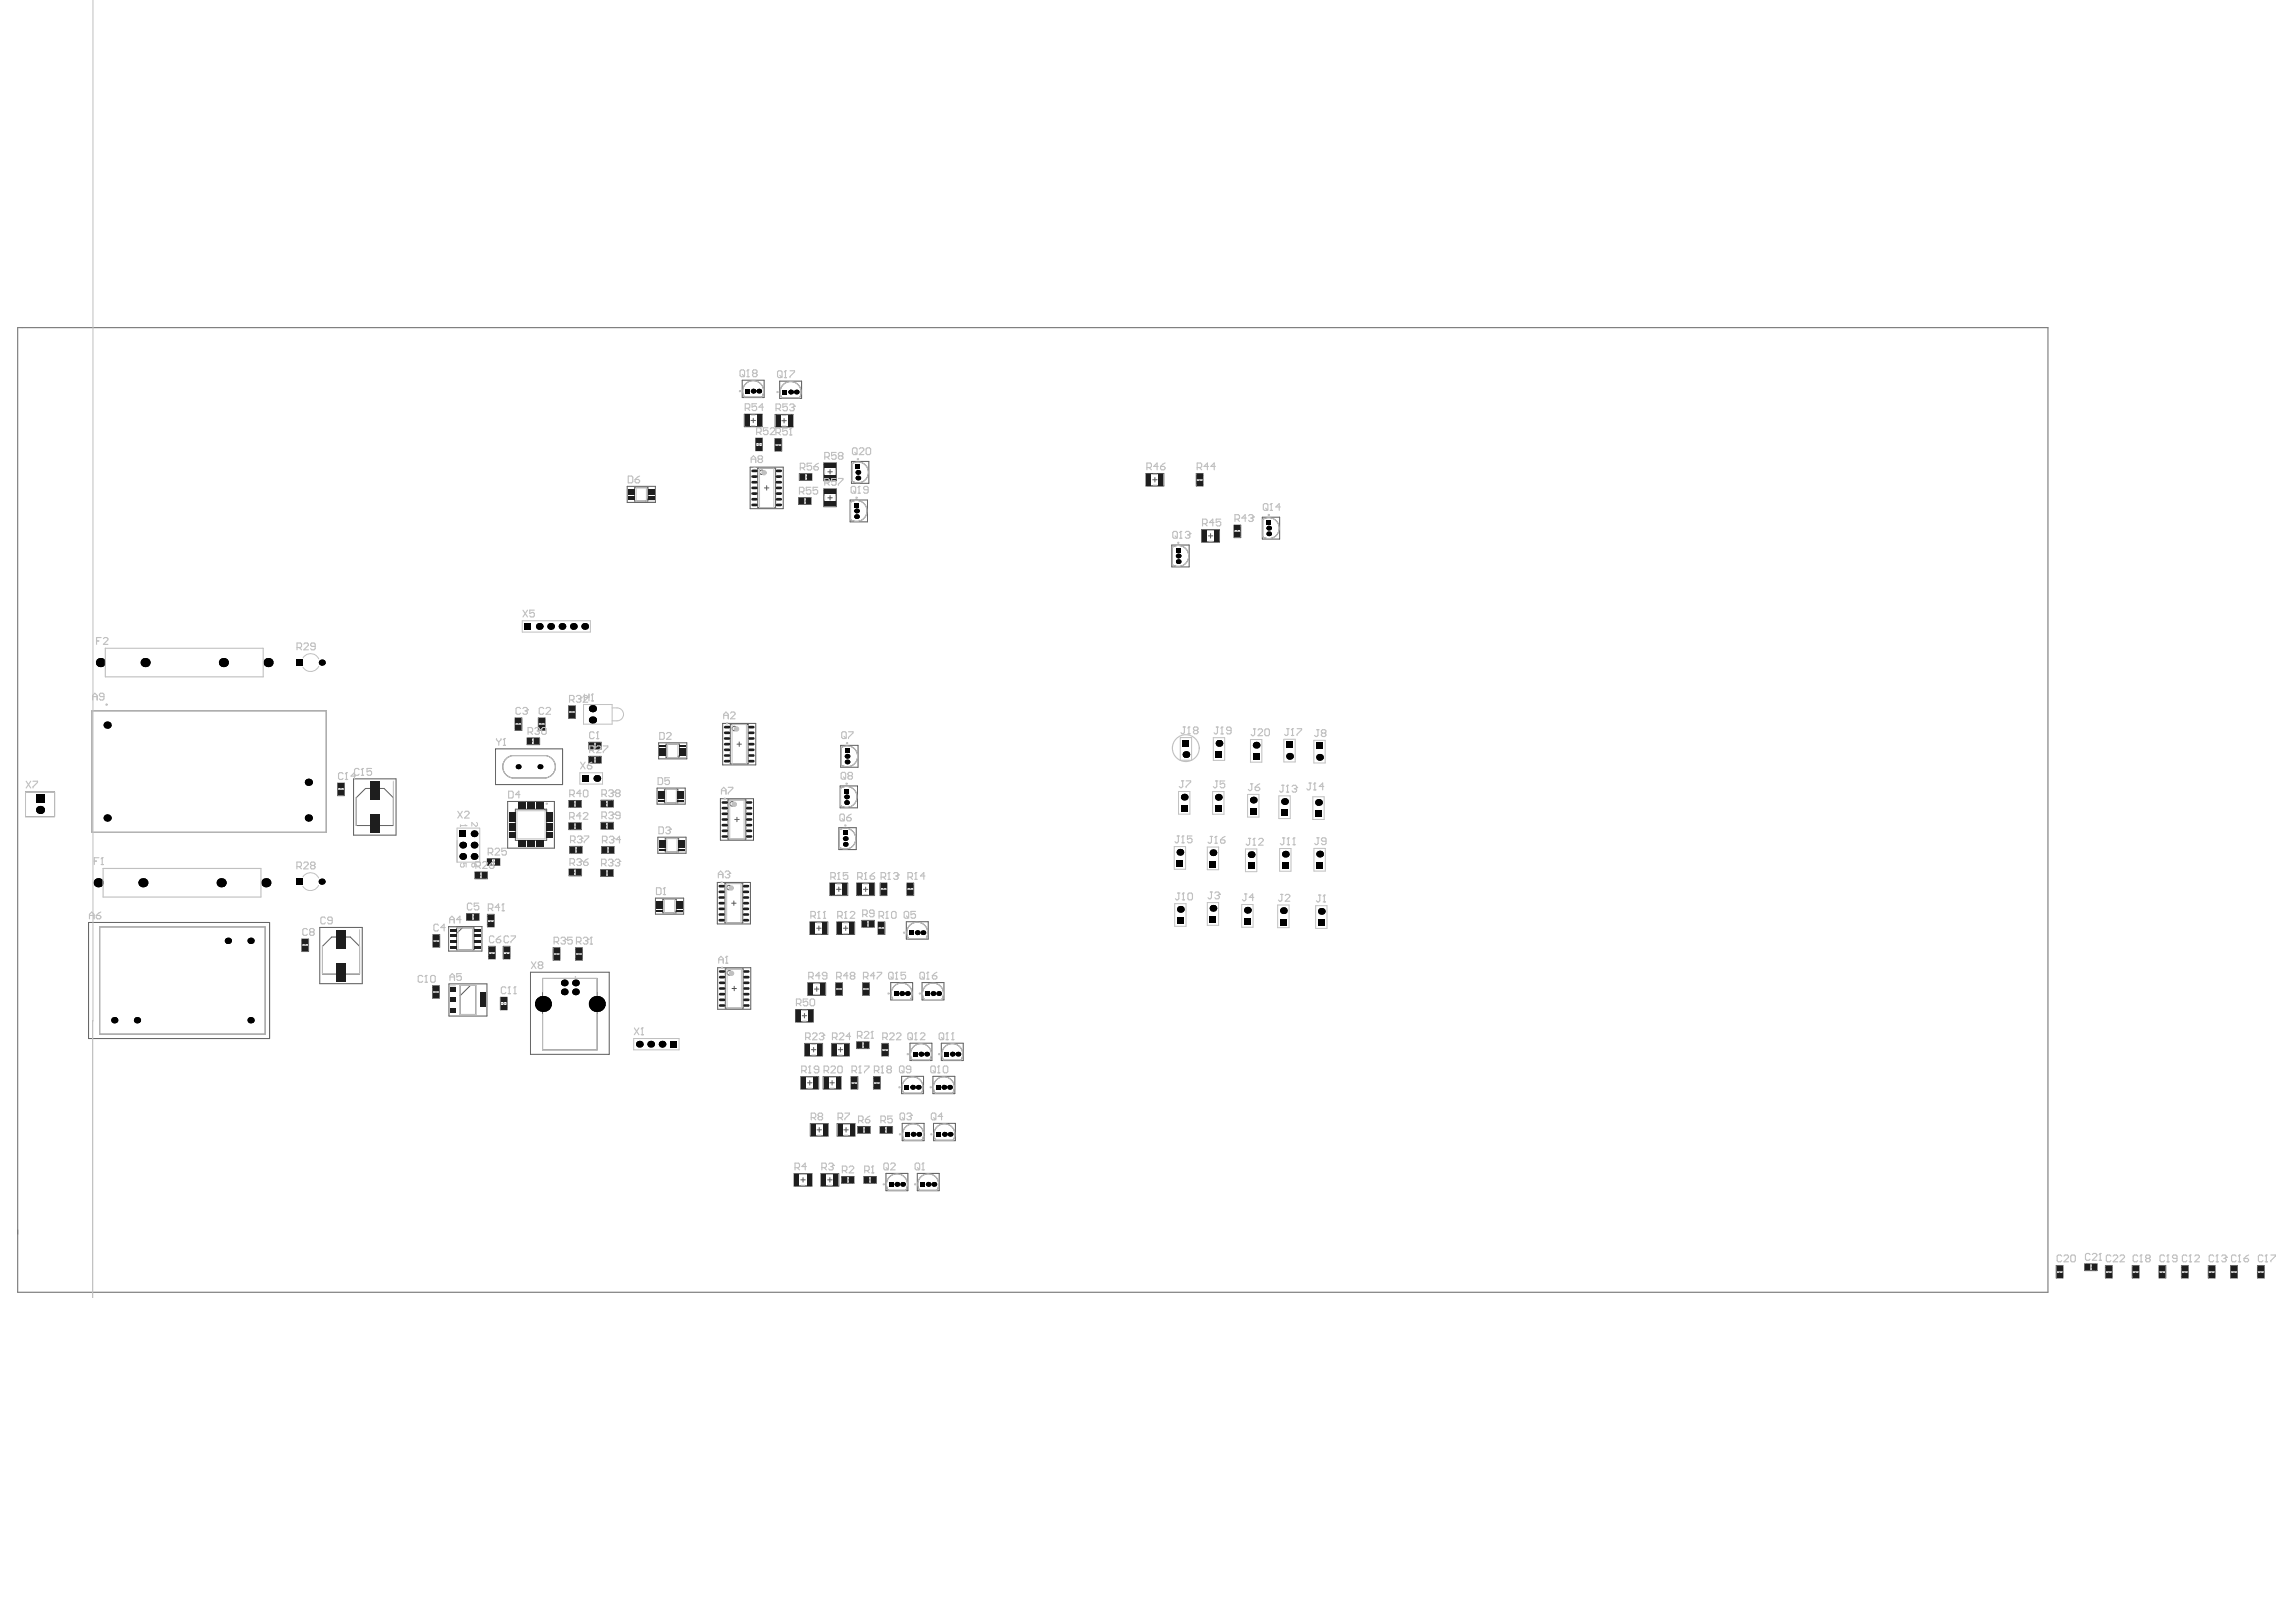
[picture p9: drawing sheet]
<svg xmlns="http://www.w3.org/2000/svg" width="297mm" height="210mm" viewBox="0 0 297 210" stroke-linecap="round" stroke-linejoin="round" font-family="sans-serif">
<g fill="none" stroke="#5a5a5a" stroke-width=".13">
<path d="M96 49.2h2.9v2.2h-2.9zM96.3 53.6h2.3v1.6h-2.3zM96.4 49.8a1.36 1.36 0 0 1 1.8-.3 1.36 1.36 0 0 1 .4 1.9h-2.3a1.36 1.36 0 0 1 .1-1.6zM96.5 53.6h1.9v1.6h-1.9zM97.1 50.6h.6M97.2 54.4h.5M97.4 50.3v.6M97.5 54.1v.6M97.8 56.7h.8v1.6h-.8zM97.8 56.9h.8v1.2h-.8zM97.9 57.5h.6M98.2 57.2v.6"/>
<path d="M100.3 56.8h.8v1.6h-.8zM100.3 53.6h2.3v1.7h-2.3zM100.3 56.9h.8v1.3h-.8zM100.4 57.6h.6M100.5 53.7h1.9v1.5h-1.9zM100.7 57.3v.6M100.9 49.3h2.8v2.3h-2.8zM101.1 54.4h.6M101.2 49.9a1.36 1.36 0 0 1 1.9-.3 1.36 1.36 0 0 1 .3 1.9h-2.2a1.36 1.36 0 0 1 0-1.6zM101.4 54.2v.5M102 50.7h.6M102.3 50.4v.6"/>
<path d="M106.6 59.9h1.6v2.3h-1.6zM110.2 59.7h2.2v2.8h-2.2zM81.1 62.9h3.7v2.1h-3.7zM82.1 63.1h1.7v1.7h-1.7zM83.8 64.6l-.3 .2M97 60.5h4.3v5.3h-4.3zM98 60.6h2.3v5.1h-2.3zM98.9 63.1h.6M99.2 62.9v.5M103.3 64.4h1.6v.9h-1.6zM103.4 61.3h1.6v.9h-1.6zM103.5 64.4h1.2v.8h-1.2z"/>
<path d="M103.6 61.3h1.2v.8h-1.2zM103.8 64.8h.6M103.9 61.7h.6M104.1 64.6v.5M104.2 61.4v.6M106.6 63.3h1.6v2.3h-1.6zM106.6 60.1h1.6v1.9h-1.6zM106.6 63.4h1.6v2h-1.6zM107.1 64.4h.6M107.1 61.1h.6M107.4 60.8v.5M107.4 64.1v.6"/>
<path d="M110 64.7h2.2v2.8h-2.2zM110 65a1.36 1.36 0 0 1 2.2 1.1 1.36 1.36 0 0 1-2.2 1.1zM110.2 60a1.36 1.36 0 0 1 2.1 1.1 1.36 1.36 0 0 1-2.1 1.1zM110.5 66.1h.6M110.7 61.1h.6M110.8 65.8v.6M111 60.8v.6M148.3 61.3h2.3v1.6h-2.3zM148.4 61.3v1.6h2v-1.6M149.1 62.1h.6M149.4 61.8v.6M151.6 70.5h2.2v2.9h-2.2z"/>
<path d="M151.7 70.8a1.36 1.36 0 0 1 2.1 1.1 1.36 1.36 0 0 1-2.1 1.2zM152.1 71.9h.6M152.4 71.7v.5M154.8 61.3h.8v1.6h-.8zM154.8 61.5h.8v1.2h-.8zM154.9 62.1h.6M155.2 61.8v.6M155.5 68.5h2.3v1.7h-2.3zM155.6 68.6h2v1.5h-2zM156.3 69.3h.6M156.6 69.1v.5M159.7 68h.8v1.6h-.8z"/>
<path d="M159.7 68.1h.8v1.3h-.8zM159.8 68.8h.6M160.1 68.5v.6M163.3 66.9h2.3v2.9h-2.3zM163.4 67.2a1.36 1.36 0 0 1 2.1 1.1 1.36 1.36 0 0 1-2.1 1.2zM163.8 68.3h.6M164.1 68.1v.5M11.9 92h30.3v15.7h-30.3zM64.1 96.9h8.7v4.6h-8.7zM65.4 98.3l.5-.4 .4-.1h4.3a1.46 1.46 0 0 1 1.2 1.4 1.46 1.46 0 0 1-1.2 1.5h-4.3a1.46 1.46 0 0 1-.9-2.4zM66.6 92.9h.9v1.6h-.9zM66.7 93.1h.8v1.2h-.8"/>
<path d="M66.8 93.7h.6M67.1 93.4v.6M68.2 95.5h1.6v.9h-1.6zM68.4 95.5h1.2v.8h-1.2zM68.7 95.9h.6M69 95.6v.6M69.6 92.9h.9v1.6h-.9zM69.7 93.1h.8v1.2h-.8zM69.8 93.7h.6M70.1 93.4v.6M73.6 91.3h.8v1.7h-.8zM73.6 91.5h.8v1.3h-.8"/>
<path d="M73.7 92.2h.6M74 91.9v.5M76.2 97.9h1.6v.8h-1.6zM76.2 96.1h1.6v.8h-1.6zM76.4 96.1h1.2v.8h-1.2zM76.4 97.9h1.2v.8h-1.2zM76.7 98.3h.6M76.7 96.5h.6M77 96.2v.6M77 98v.6M85.2 96.1h3.7v2.1h-3.7zM86.2 96.3h1.7v1.7h-1.7z"/>
<path d="M87.9 97.7l-.3 .3M93.5 93.6h4.3v5.4h-4.3zM94.5 93.8h2.3v5h-2.3zM95.3 96.3h.6M95.6 96v.6M108.8 96.5h2.2v2.8h-2.2zM108.8 96.8a1.36 1.36 0 0 1 2.2 1.1 1.36 1.36 0 0 1-2.2 1.1zM109.3 97.9h.6M109.6 97.6v.6M3.3 102.5h3.8v3.2h-3.8zM11.5 119.4h23.4v15h-23.4zM12.9 120h21.4v13.8h-21.4z"/>
<path d="M43.7 101.3h.8v1.7h-.8zM43.7 101.5h.8v1.3h-.8zM43.8 102.2h.6M44.1 101.9v.5M45.7 100.8h5.5v7.3h-5.5zM46.1 103.2l1.2-1.2h2.4l1.2 1.2v3.6h-4.8zM58 119.9h4.4v3.2h-4.4zM60.4 118.2h1.6v.9h-1.6zM60.5 118.3h1.3v.8h-1.3zM60.9 118.7h.6M61.2 118.4v.5M61.4 112.9h1.7v.8h-1.7z"/>
<path d="M61.6 112.9h1.3v.8h-1.3zM62 113.3h.5M62.3 113v.6M63 111.1h1.7v.9h-1.7zM63.1 118.3h.8v1.6h-.8zM63.1 118.5h.8v1.3h-.8zM63.2 119.1h.6M63.2 112v-.9h1.3v.9M63.5 118.8v.6M63.6 111.6h.5M63.9 111.3v.5M65.7 103.7h6v6.1h-6z"/>
<path d="M66.7 104.7h4v4.1h-4zM70.4 104.7l.3 .3M73.6 106.5h1.6v.9h-1.6zM73.6 103.6h1.6v.9h-1.6zM73.6 112.5h1.6v.8h-1.6zM73.7 109.5h1.6v.9h-1.6zM73.8 106.5h1.2v.8h-1.2zM73.8 103.6h1.2v.8h-1.2zM73.8 112.5h1.2v.8h-1.2zM73.9 110.4v-.8h1.2v.8M74.1 106.9h.6M74.1 104h.6"/>
<path d="M74.1 112.9h.6M74.2 110h.6M74.4 106.6v.6M74.4 103.7v.6M74.4 112.6v.6M74.5 109.7v.6M77.7 112.5h1.6v.9h-1.6zM77.8 103.6h1.6v.8h-1.6zM77.8 106.4h1.6v.9h-1.6zM77.8 109.6h1.6v.8h-1.6zM77.9 113.4v-.8h1.2v.8M77.9 103.6h1.3v.8h-1.3z"/>
<path d="M77.9 106.5h1.3v.8h-1.3zM78 109.6v.8h1.3v-.8M78.2 113h.6M78.3 104h.6M78.3 106.9h.6M78.3 110h.6M78.5 112.7v.6M78.6 103.7v.6M78.6 106.6v.5M78.6 109.7v.6M84.8 116.2h3.6v2.1h-3.6zM85 102h3.7v2.1h-3.7z"/>
<path d="M85.1 108.3h3.7v2.1h-3.7zM85.8 116.4h1.7v1.7h-1.7zM86 102.2h1.7v1.7h-1.7zM86.1 108.5h1.7v1.7h-1.7zM87.5 117.8l-.3 .3M87.7 103.6l-.3 .3M87.8 110l-.3 .2M92.8 114.2h4.3v5.4h-4.3zM93.2 103.4h4.3v5.3h-4.3zM93.8 114.3h2.3v5.1h-2.3zM94.2 103.5h2.3v5.1h-2.3zM94.7 116.9h.5"/>
<path d="M94.9 116.6v.6M95.1 106h.5M95.3 105.8v.5M104.8 119.3h2.3v1.6h-2.3zM105 119.3h1.9v1.6h-1.9zM105.9 119.8v.6M107.4 114.3h2.3v1.6h-2.3zM107.5 114.3h2v1.6h-2zM108.2 115.1h.6M108.3 119.3h2.3v1.6h-2.3zM108.4 119.3h2v1.6h-2zM108.5 114.8v.6"/>
<path d="M108.5 107.1h2.3v2.8h-2.3zM108.6 107.4a1.36 1.36 0 0 1 2.1 1.1 1.36 1.36 0 0 1-2.1 1.1zM108.7 101.7h2.2v2.8h-2.2zM108.7 102a1.36 1.36 0 0 1 2.2 1.1 1.36 1.36 0 0 1-2.2 1.1zM109.1 108.5h.5M109.2 103.1h.6M109.4 108.2v.6M109.4 119.8v.6M109.5 102.8v.6M110.8 114.3h2.3v1.6h-2.3zM111 114.3h2v1.6h-2zM111.5 119.1h1.6v.9h-1.6z"/>
<path d="M111.7 119.9v-.8h1.2v.8M111.7 115.1h.6M112 114.8v.6M112 119.5h.6M112.3 119.3v.5M113.6 119.3h.9v1.6h-.9zM113.6 119.5h.8v1.2h-.8M113.9 114.3h.8v1.6h-.8zM113.9 114.5h.8v1.2h-.8zM114 115.1h.6M114 119.8v.6M114.3 114.8v.6"/>
<path d="M117.3 119.3h2.8v2.2h-2.8zM117.3 114.3h.9v1.6h-.9zM117.4 114.5h.8v1.2h-.8zM117.5 115.1h.6M117.6 119.9a1.36 1.36 0 0 1 1.9-.3 1.36 1.36 0 0 1 .3 1.9h-2.2a1.36 1.36 0 0 1 0-1.6zM117.8 114.8v.6M39.1 121.5h.8v1.6h-.8zM39.1 121.7h.8v1.3h-.8M39.2 122.3h.6M39.5 122v.6M41.4 120h5.5v7.3h-5.5zM41.7 122.5l1.2-1.2h2.4l1.2 1.2v3.6h-4.8z"/>
<path d="M56 127.6h.8v1.6h-.8zM56 127.7h.8v1.3h-.8zM56 120.9h.9v1.7h-.9zM56 121.1h.9v1.3h-.9zM56.1 128.4h.6M56.2 121.8h.5M56.4 128.1v.6M56.5 121.5v.5M58.1 127.3h4.9v4.2h-4.9zM59.1 120.1h2.2v2.8h-2.2zM59.5 127.5h2.1v3.8h-2.1zM59.8 120.1l-.7 .7"/>
<path d="M60.9 127.5l-1.4 1.4M63.2 122.5h.9v1.6h-.9zM63.2 122.7h.8v1.2h-.8zM63.3 123.3h.6M63.6 123v.6M64.7 129.1h.9v1.6h-.9zM64.8 129.2h.8v1.3h-.8M64.9 129.9h.6M65.1 122.5h.9v1.6h-.9zM65.1 122.7h.8v1.2h-.8zM65.2 129.6v.6M65.2 123.3h.6"/>
<path d="M65.5 123v.6M68.6 125.8h10.2v10.6h-10.2zM70.2 126.6h7.1v9.3h-7.1zM71.6 122.6h.8v1.7h-.8zM71.6 122.8h.8v1.3h-.8zM71.7 123.5h.6M72 123.2v.5M74.5 122.6h.8v1.7h-.8zM74.5 122.8h.8v1.3h-.8zM74.6 123.5h.6M74.9 123.2v.5M92.8 125.2h4.3v5.4h-4.3z"/>
<path d="M93.8 125.4h2.3v5.1h-2.3zM94.7 127.9h.6M95 127.6v.6M102.9 130.6h2.3v1.7h-2.3zM103.1 130.7h2v1.5h-2zM103.6 139.3h2.3v1.6h-2.3zM103.8 131.4h.6M104.1 131.2v.5M104.1 135h2.3v1.6h-2.3zM104.3 135.1h1.9v1.5h-1.9zM104.5 127.2h2.3v1.6h-2.3zM104.7 128.8v-1.6h1.9v1.6"/>
<path d="M104.8 139.8v.6M105 135.8h.6M105.3 135.6v.5M105.4 128h.6M105.7 120.1h.5M105.7 127.7v.6M106.5 139.3h2.3v1.6h-2.3zM107.6 135h2.3v1.6h-2.3zM107.6 139.8v.6M107.7 135.1h2v1.5h-2zM108.1 127.2h.9v1.6h-.9zM108.1 127.4h.9v1.2h-.9z"/>
<path d="M108.3 128h.5M108.4 135.8h.6M108.6 127.7v.6M108.7 135.6v.5M109.1 120.1h.6M110.1 139.3h.9v1.6h-.9zM110.1 139.5h.8v1.2h-.8zM110.5 139.8v.6M110.8 134.8h1.6v.9h-1.6zM111 135.7v-.8h1.2v.8M111.3 135.3h.6M111.6 127.2h.9v1.6h-.9z"/>
<path d="M111.6 127.4h.8v1.2h-.8zM111.6 135v.6M111.7 128h.6M112 127.7v.6M113 139.3h.9v1.6h-.9zM113 139.5h.8v1.2h-.8zM113.4 139.8v.6M113.8 120.1h.5M114.1 135h.9v1.6h-.9zM114.1 135.2h.8v1.3h-.8zM114.2 135.8h.6M114.5 135.6v.5"/>
<path d="M115.2 127.2h2.9v2.2h-2.9zM115.6 127.8a1.36 1.36 0 0 1 1.8-.3 1.36 1.36 0 0 1 .4 1.8h-2.3a1.36 1.36 0 0 1 .1-1.5zM116.4 128.6h.5M116.6 139.3h2.9v2.2h-2.9zM116.7 128.3v.6M117 139.9a1.36 1.36 0 0 1 1.9-.3 1.36 1.36 0 0 1 .3 1.9h-2.3a1.36 1.36 0 0 1 .1-1.6zM117.7 135h2.9v2.2h-2.9zM118.1 135.6a1.36 1.36 0 0 1 1.8-.3 1.36 1.36 0 0 1 .4 1.9h-2.3a1.36 1.36 0 0 1 .1-1.6zM118.4 120.7h.6M118.7 120.4v.6M118.9 136.4h.5M119.1 136.1v.6"/>
<path d="M119.3 127.2h2.8v2.2h-2.8zM119.6 127.8a1.36 1.36 0 0 1 1.9-.3 1.36 1.36 0 0 1 .3 1.8h-2.2a1.36 1.36 0 0 1 0-1.5zM120.4 128.6h.6M120.7 139.3h2.8v2.2h-2.8zM120.7 128.3v.6M121 139.9a1.36 1.36 0 0 1 1.9-.3 1.36 1.36 0 0 1 .3 1.9h-2.2a1.36 1.36 0 0 1 0-1.6zM121.8 135h2.8v2.2h-2.8zM122.1 135.6a1.36 1.36 0 0 1 1.9-.3 1.36 1.36 0 0 1 .3 1.9h-2.2a1.36 1.36 0 0 1 0-1.6zM122.9 136.4h.6M123.2 136.1v.6M102.7 151.9h2.3v1.6h-2.3zM102.9 151.9h2v1.6h-2z"/>
<path d="M103.6 152.7h.6M103.8 140.9v-1.6h1.9v1.6M103.9 152.4v.6M104.5 140.1h.5M104.8 145.4h2.3v1.6h-2.3zM105 145.4h2v1.6h-2zM105.7 146.2h.6M106 145.9v.6M106.2 151.9h2.3v1.6h-2.3zM106.4 151.9h1.9v1.6h-1.9zM106.7 140.9v-1.6h1.9v1.6M107.1 152.7h.6"/>
<path d="M107.4 140.1h.5M107.4 152.4v.6M108.3 145.4h2.3v1.6h-2.3zM108.5 145.4h1.9v1.6h-1.9zM108.9 152.3h1.6v.8h-1.6zM109.1 152.3h1.2v.8h-1.2zM109.2 146.2h.5M109.4 152.7h.6M109.5 145.9v.6M109.7 152.4v.6M110.3 140.1h.5M111 145.8h1.6v.8h-1.6z"/>
<path d="M111.1 145.8h1.3v.8h-1.3zM111.5 146.2h.6M111.8 152.3h1.6v.8h-1.6zM111.8 145.9v.6M111.9 152.3h1.3v.8h-1.3zM112.3 152.7h.6M112.6 152.4v.6M113.1 140.1h.6M113.9 145.8h1.6v.8h-1.6zM114 145.8h1.3v.8h-1.3zM114.4 146.2h.6M114.6 151.8h2.9v2.3h-2.9z"/>
<path d="M114.7 145.9v.6M115 152.4a1.36 1.36 0 0 1 1.8-.2 1.36 1.36 0 0 1 .4 1.8h-2.3a1.36 1.36 0 0 1 .1-1.6zM115.7 153.3h.6M116 153v.6M116.7 145.4h2.9v2.2h-2.9zM117 146a1.36 1.36 0 0 1 1.9-.3 1.36 1.36 0 0 1 .4 1.9h-2.3a1.36 1.36 0 0 1 0-1.6zM117.8 140.7h.6M117.8 146.8h.6M118.1 140.4v.6M118.1 146.5v.6M118.7 151.8h2.8v2.3h-2.8zM119 152.4a1.36 1.36 0 0 1 1.9-.2 1.36 1.36 0 0 1 .3 1.8h-2.2a1.36 1.36 0 0 1 0-1.6z"/>
<path d="M119.8 153.3h.6M120.1 153v.6M120.8 145.4h2.8v2.2h-2.8zM121.1 146a1.36 1.36 0 0 1 1.9-.3 1.36 1.36 0 0 1 .3 1.9h-2.2a1.36 1.36 0 0 1 0-1.6zM121.8 140.7h.6M121.9 146.8h.6M122.1 140.4v.6M122.2 146.5v.6M266 163.8h.9v1.6h-.9zM266 164h.9v1.2h-.9zM266.2 164.6h.5M266.5 164.3v.6"/>
<path d="M269.7 163.6h1.6v.8h-1.6zM269.9 163.6h1.2v.8h-1.2zM270.2 164h.6M270.5 163.7v.6M272.4 163.8h.9v1.6h-.9zM272.4 164h.8v1.2h-.8zM272.5 164.6h.6M272.8 164.3v.6M275.9 163.8h.8v1.6h-.8zM275.9 164h.8v1.2h-.8zM276 164.6h.6M276.3 164.3v.6"/>
<path d="M279.3 163.8h.9v1.6h-.9zM279.4 164h.8v1.2h-.8zM279.5 164.6h.5M279.8 164.3v.6M282.2 163.8h.9v1.6h-.9zM282.2 164h.9v1.2h-.9zM282.4 164.6h.5M282.7 164.3v.6M285.7 163.8h.9v1.6h-.9zM285.7 164h.8v1.2h-.8zM285.8 164.6h.6M286.1 164.3v.6"/>
<path d="M288.6 163.8h.9v1.6h-.9zM288.6 164h.8v1.2h-.8M288.7 164.6h.6M289 164.3v.6M292.1 163.8h.8v1.6h-.8zM292.1 164h.8v1.2h-.8zM292.2 164.6h.6M292.5 164.3v.6"/>
<circle cx="98.6" cy="61.1" r=".29"/>
<circle cx="95" cy="94.3" r=".29"/>
<circle cx="94.3" cy="114.9" r=".29"/>
<circle cx="94.7" cy="104" r=".29"/>
<circle cx="94.4" cy="125.9" r=".29"/>
</g>
<path d="M2.3 42.4h262.6v124.8h-262.6z" fill="none" stroke="#787878" stroke-width=".15"/>
<g fill="#000">
<circle cx="97.4" cy="50.6" r=".3"/>
<circle cx="98.2" cy="50.6" r=".3"/>
<circle cx="102.3" cy="50.7" r=".3"/>
<circle cx="103" cy="50.7" r=".3"/>
<circle cx="110.8" cy="66.1" r=".3"/>
<circle cx="110.8" cy="66.9" r=".3"/>
<circle cx="111" cy="61.9" r=".3"/>
<circle cx="111" cy="61.1" r=".3"/>
<circle cx="152.4" cy="71.9" r=".3"/>
<circle cx="152.4" cy="72.7" r=".3"/>
<circle cx="164.1" cy="69.1" r=".3"/>
<circle cx="164.1" cy="68.3" r=".3"/>
<circle cx="13" cy="85.7" r=".59"/>
<circle cx="13.9" cy="93.8" r=".46"/>
<circle cx="18.8" cy="85.7" r=".59"/>
<circle cx="28.9" cy="85.7" r=".59"/>
<circle cx="34.7" cy="85.7" r=".59"/>
<circle cx="41.6" cy="85.7" r=".39"/>
<circle cx="67" cy="99.2" r=".32"/>
<circle cx="69.8" cy="81.1" r=".43"/>
<circle cx="69.9" cy="99.2" r=".32"/>
<circle cx="71.2" cy="81.1" r=".43"/>
<circle cx="72.7" cy="81.1" r=".43"/>
<circle cx="74.2" cy="81.1" r=".43"/>
<circle cx="75.6" cy="81.1" r=".43"/>
<circle cx="76.6" cy="93.2" r=".46"/>
<circle cx="76.6" cy="91.7" r=".46"/>
<circle cx="109.6" cy="97.9" r=".3"/>
<circle cx="109.6" cy="98.6" r=".3"/>
<circle cx="153.4" cy="97.7" r=".43"/>
<circle cx="157.7" cy="96.2" r=".43"/>
<circle cx="162.5" cy="96.4" r=".43"/>
<circle cx="166.8" cy="97.9" r=".43"/>
<circle cx="170.7" cy="98" r=".43"/>
<circle cx="5.2" cy="104.8" r=".52"/>
<circle cx="12.7" cy="114.2" r=".59"/>
<circle cx="13.9" cy="105.9" r=".46"/>
<circle cx="18.5" cy="114.2" r=".59"/>
<circle cx="28.6" cy="114.2" r=".59"/>
<circle cx="34.4" cy="114.2" r=".59"/>
<circle cx="39.9" cy="105.9" r=".46"/>
<circle cx="39.9" cy="101.2" r=".46"/>
<circle cx="41.6" cy="114.1" r=".39"/>
<circle cx="59.9" cy="110.8" r=".43"/>
<circle cx="59.9" cy="109.4" r=".43"/>
<circle cx="61.3" cy="109.4" r=".43"/>
<circle cx="61.3" cy="110.8" r=".43"/>
<circle cx="61.3" cy="107.9" r=".43"/>
<circle cx="77.2" cy="100.7" r=".43"/>
<circle cx="109.4" cy="108.5" r=".3"/>
<circle cx="109.4" cy="109.3" r=".3"/>
<circle cx="109.5" cy="103.9" r=".3"/>
<circle cx="109.5" cy="103.1" r=".3"/>
<circle cx="152.6" cy="110.3" r=".43"/>
<circle cx="152.7" cy="117.7" r=".43"/>
<circle cx="153.2" cy="103.2" r=".43"/>
<circle cx="156.9" cy="110.3" r=".43"/>
<circle cx="156.9" cy="117.5" r=".43"/>
<circle cx="157.6" cy="103.2" r=".43"/>
<circle cx="161.4" cy="117.8" r=".43"/>
<circle cx="161.9" cy="110.6" r=".43"/>
<circle cx="162.1" cy="103.5" r=".43"/>
<circle cx="166" cy="117.9" r=".43"/>
<circle cx="166.2" cy="103.7" r=".43"/>
<circle cx="166.3" cy="110.5" r=".43"/>
<circle cx="170.6" cy="103.8" r=".43"/>
<circle cx="170.7" cy="110.5" r=".43"/>
<circle cx="170.9" cy="117.9" r=".43"/>
<circle cx="14.8" cy="132" r=".4"/>
<circle cx="17.7" cy="132" r=".4"/>
<circle cx="29.5" cy="121.8" r=".4"/>
<circle cx="32.4" cy="132" r=".4"/>
<circle cx="32.4" cy="121.8" r=".4"/>
<circle cx="70.2" cy="129.9" r="1.03"/>
<circle cx="73" cy="127.2" r=".43"/>
<circle cx="73" cy="128.4" r=".43"/>
<circle cx="74.4" cy="128.4" r=".43"/>
<circle cx="74.4" cy="127.2" r=".43"/>
<circle cx="77.2" cy="129.9" r="1.03"/>
<circle cx="82.7" cy="135.1" r=".43"/>
<circle cx="84.2" cy="135.1" r=".43"/>
<circle cx="85.7" cy="135.1" r=".43"/>
<circle cx="116.7" cy="128.6" r=".3"/>
<circle cx="117.4" cy="128.6" r=".3"/>
<circle cx="118.7" cy="120.7" r=".3"/>
<circle cx="119.1" cy="136.4" r=".3"/>
<circle cx="119.4" cy="120.7" r=".3"/>
<circle cx="119.9" cy="136.4" r=".3"/>
<circle cx="120.7" cy="128.6" r=".3"/>
<circle cx="121.4" cy="128.6" r=".3"/>
<circle cx="123.2" cy="136.4" r=".3"/>
<circle cx="123.9" cy="136.4" r=".3"/>
<circle cx="116" cy="153.3" r=".3"/>
<circle cx="116.8" cy="153.3" r=".3"/>
<circle cx="118.1" cy="140.7" r=".3"/>
<circle cx="118.1" cy="146.8" r=".3"/>
<circle cx="118.8" cy="140.7" r=".3"/>
<circle cx="118.9" cy="146.8" r=".3"/>
<circle cx="120.1" cy="153.3" r=".3"/>
<circle cx="120.8" cy="153.3" r=".3"/>
<circle cx="122.1" cy="140.7" r=".3"/>
<circle cx="122.2" cy="146.8" r=".3"/>
<circle cx="122.8" cy="140.7" r=".3"/>
<circle cx="122.9" cy="146.8" r=".3"/>
</g>
<g fill="#000">
<path d="M96.4 50.3h.6v.6h-.6z" fill-rule="evenodd"/>
<path d="M96.4 50.3h.6v.6h-.6z" fill-rule="evenodd"/>
<path d="M101.2 50.4h.7v.6h-.7z" fill-rule="evenodd"/>
<path d="M101.2 50.4h.7v.6h-.7z" fill-rule="evenodd"/>
<path d="M110.5 65.1h.6v.6h-.6z" fill-rule="evenodd"/>
<path d="M110.5 65.1h.6v.6h-.6z" fill-rule="evenodd"/>
<path d="M110.7 60.1h.6v.6h-.6z" fill-rule="evenodd"/>
<path d="M110.7 60.1h.6v.6h-.6z" fill-rule="evenodd"/>
<path d="M152.1 70.9h.6v.6h-.6z" fill-rule="evenodd"/>
<path d="M152.1 70.9h.6v.6h-.6z" fill-rule="evenodd"/>
<path d="M163.8 67.3h.6v.6h-.6z" fill-rule="evenodd"/>
<path d="M163.8 67.3h.6v.6h-.6z" fill-rule="evenodd"/>
<path d="M38.3 85.4h.8v.7h-.8z" fill-rule="evenodd"/>
<path d="M38.3 85.4h.8v.7h-.8z" fill-rule="evenodd"/>
<path d="M67.9 80.6h.8v.9h-.8z" fill-rule="evenodd"/>
<path d="M67.9 80.6h.8v.9h-.8z" fill-rule="evenodd"/>
<path d="M109.3 96.8h.6v.6h-.6z" fill-rule="evenodd"/>
<path d="M109.3 96.8h.6v.6h-.6z" fill-rule="evenodd"/>
<path d="M153 95.8h.9v.8h-.9z" fill-rule="evenodd"/>
<path d="M153 95.8h.9v.8h-.9z" fill-rule="evenodd"/>
<path d="M157.3 97.2h.8v.9h-.8z" fill-rule="evenodd"/>
<path d="M157.3 97.2h.8v.9h-.8z" fill-rule="evenodd"/>
<path d="M162.1 97.5h.8v.8h-.8z" fill-rule="evenodd"/>
<path d="M162.1 97.5h.8v.8h-.8z" fill-rule="evenodd"/>
<path d="M166.4 96h.9v.8h-.9z" fill-rule="evenodd"/>
<path d="M166.4 96h.9v.8h-.9z" fill-rule="evenodd"/>
<path d="M170.3 96.1h.8v.9h-.8z" fill-rule="evenodd"/>
<path d="M170.3 96.1h.8v.9h-.8z" fill-rule="evenodd"/>
<path d="M4.7 102.8h1v1.1h-1z" fill-rule="evenodd"/>
<path d="M4.7 102.8h1v1.1h-1z" fill-rule="evenodd"/>
<path d="M38.3 113.7h.8v.8h-.8z" fill-rule="evenodd"/>
<path d="M38.3 113.7h.8v.8h-.8z" fill-rule="evenodd"/>
<path d="M59.4 107.5h.9v.8h-.9z" fill-rule="evenodd"/>
<path d="M59.4 107.5h.9v.8h-.9z" fill-rule="evenodd"/>
<path d="M75.3 100.3h.9v.9h-.9z" fill-rule="evenodd"/>
<path d="M75.3 100.3h.9v.9h-.9z" fill-rule="evenodd"/>
<path d="M109.1 107.5h.6v.6h-.6z" fill-rule="evenodd"/>
<path d="M109.1 107.5h.6v.6h-.6z" fill-rule="evenodd"/>
<path d="M109.2 102.1h.6v.6h-.6z" fill-rule="evenodd"/>
<path d="M109.2 102.1h.6v.6h-.6z" fill-rule="evenodd"/>
<path d="M152.2 111.3h.9v.9h-.9z" fill-rule="evenodd"/>
<path d="M152.2 111.3h.9v.9h-.9z" fill-rule="evenodd"/>
<path d="M152.3 118.7h.8v.9h-.8z" fill-rule="evenodd"/>
<path d="M152.3 118.7h.8v.9h-.8z" fill-rule="evenodd"/>
<path d="M152.8 104.2h.8v.9h-.8z" fill-rule="evenodd"/>
<path d="M152.8 104.2h.8v.9h-.8z" fill-rule="evenodd"/>
<path d="M156.5 118.6h.9v.8h-.9z" fill-rule="evenodd"/>
<path d="M156.5 111.4h.9v.9h-.9z" fill-rule="evenodd"/>
<path d="M156.5 118.6h.9v.8h-.9z" fill-rule="evenodd"/>
<path d="M156.5 111.4h.9v.9h-.9z" fill-rule="evenodd"/>
<path d="M157.2 104.2h.8v.9h-.8z" fill-rule="evenodd"/>
<path d="M157.2 104.2h.8v.9h-.8z" fill-rule="evenodd"/>
<path d="M160.9 118.8h.9v.9h-.9z" fill-rule="evenodd"/>
<path d="M160.9 118.8h.9v.9h-.9z" fill-rule="evenodd"/>
<path d="M161.4 111.6h.9v.9h-.9z" fill-rule="evenodd"/>
<path d="M161.4 111.6h.9v.9h-.9z" fill-rule="evenodd"/>
<path d="M161.7 104.6h.9v.8h-.9z" fill-rule="evenodd"/>
<path d="M161.7 104.6h.9v.8h-.9z" fill-rule="evenodd"/>
<path d="M165.6 118.9h.9v.9h-.9z" fill-rule="evenodd"/>
<path d="M165.6 118.9h.9v.9h-.9z" fill-rule="evenodd"/>
<path d="M165.7 104.8h.9v.8h-.9z" fill-rule="evenodd"/>
<path d="M165.7 104.8h.9v.8h-.9z" fill-rule="evenodd"/>
<path d="M165.9 111.6h.8v.8h-.8z" fill-rule="evenodd"/>
<path d="M165.9 111.6h.8v.8h-.8z" fill-rule="evenodd"/>
<path d="M170.1 104.9h.9v.8h-.9z" fill-rule="evenodd"/>
<path d="M170.1 104.9h.9v.8h-.9z" fill-rule="evenodd"/>
<path d="M170.3 111.6h.9v.8h-.9z" fill-rule="evenodd"/>
<path d="M170.3 111.6h.9v.8h-.9z" fill-rule="evenodd"/>
<path d="M170.5 119h.9v.8h-.9z" fill-rule="evenodd"/>
<path d="M170.5 119h.9v.8h-.9z" fill-rule="evenodd"/>
<path d="M86.7 134.7h.9v.9h-.9z" fill-rule="evenodd"/>
<path d="M86.7 134.7h.9v.9h-.9z" fill-rule="evenodd"/>
<path d="M115.6 128.3h.6v.6h-.6z" fill-rule="evenodd"/>
<path d="M115.6 128.3h.6v.6h-.6z" fill-rule="evenodd"/>
<path d="M117.6 120.4h.6v.6h-.6z" fill-rule="evenodd"/>
<path d="M117.6 120.4h.6v.6h-.6z" fill-rule="evenodd"/>
<path d="M118.1 136.1h.6v.6h-.6z" fill-rule="evenodd"/>
<path d="M118.1 136.1h.6v.6h-.6z" fill-rule="evenodd"/>
<path d="M119.7 128.3h.6v.6h-.6z" fill-rule="evenodd"/>
<path d="M119.7 128.3h.6v.6h-.6z" fill-rule="evenodd"/>
<path d="M122.2 136.1h.6v.6h-.6z" fill-rule="evenodd"/>
<path d="M122.2 136.1h.6v.6h-.6z" fill-rule="evenodd"/>
<path d="M115 153h.6v.6h-.6z" fill-rule="evenodd"/>
<path d="M115 153h.6v.6h-.6z" fill-rule="evenodd"/>
<path d="M117 140.4h.6v.6h-.6z" fill-rule="evenodd"/>
<path d="M117 140.4h.6v.6h-.6z" fill-rule="evenodd"/>
<path d="M117.1 146.5h.6v.6h-.6z" fill-rule="evenodd"/>
<path d="M117.1 146.5h.6v.6h-.6z" fill-rule="evenodd"/>
<path d="M119.1 153h.6v.6h-.6z" fill-rule="evenodd"/>
<path d="M119.1 153h.6v.6h-.6z" fill-rule="evenodd"/>
<path d="M121.1 140.4h.6v.6h-.6z" fill-rule="evenodd"/>
<path d="M121.1 140.4h.6v.6h-.6z" fill-rule="evenodd"/>
<path d="M121.1 146.5h.7v.6h-.7z" fill-rule="evenodd"/>
<path d="M121.1 146.5h.7v.6h-.7z" fill-rule="evenodd"/>
</g>
<g fill="#1e1e1e">
<path d="M43.7 102.3h.8v.6h-.8z" fill-rule="evenodd"/>
<path d="M43.7 101.4h.8v.6h-.8z" fill-rule="evenodd"/>
<path d="M61.5 112.9h.6v.8h-.6z" fill-rule="evenodd"/>
<path d="M62.4 112.9h.6v.8h-.6z" fill-rule="evenodd"/>
<path d="M65.8 108.2h.9v.2h-.9z" fill-rule="evenodd"/>
<path d="M65.8 107.7h.9v.1h-.9z" fill-rule="evenodd"/>
<path d="M65.8 107.4h.9v.1h-.9z" fill-rule="evenodd"/>
<path d="M65.8 107.1h.9v.2h-.9z" fill-rule="evenodd"/>
<path d="M65.8 106.5h.9v.2h-.9z" fill-rule="evenodd"/>
<path d="M65.8 106.2h.9v.2h-.9z" fill-rule="evenodd"/>
<path d="M65.8 105.9h.9v.2h-.9z" fill-rule="evenodd"/>
<path d="M65.8 105.4h.9v.1h-.9z" fill-rule="evenodd"/>
<path d="M65.8 105.1h.9v.1h-.9z" fill-rule="evenodd"/>
<path d="M70.7 108.2h.9v.2h-.9z" fill-rule="evenodd"/>
<path d="M70.7 107.1h.9v.2h-.9z" fill-rule="evenodd"/>
<path d="M70.7 107.4h.9v.1h-.9z" fill-rule="evenodd"/>
<path d="M70.7 107.7h.9v.1h-.9z" fill-rule="evenodd"/>
<path d="M70.7 105.9h.9v.2h-.9z" fill-rule="evenodd"/>
<path d="M70.7 106.2h.9v.2h-.9z" fill-rule="evenodd"/>
<path d="M70.7 106.5h.9v.2h-.9z" fill-rule="evenodd"/>
<path d="M70.7 105.1h.9v.1h-.9z" fill-rule="evenodd"/>
<path d="M70.7 105.4h.9v.1h-.9z" fill-rule="evenodd"/>
<path d="M77.8 103.6h.6v.8h-.6z" fill-rule="evenodd"/>
<path d="M81.3 63.6h.8v.2h-.8z" fill-rule="evenodd"/>
<path d="M81.3 63.9h.8v.2h-.8z" fill-rule="evenodd"/>
<path d="M81.3 64.2h.8v.2h-.8z" fill-rule="evenodd"/>
</g>
<path d="M93.1 119.1h.5M93.1 118.4h.5M93.1 116.9h.5M93.1 115.4h.5M93.1 114.7h.5M96.7 107.5h.5M96.7 106h.5M96.7 105.3h.5M96.7 103.8h.5M93.2 128.7h.5M93.2 127.2h.5M93.2 126.5h.5" fill="none" stroke="#1e1e1e" stroke-width=".35"/>
<g fill="#1e1e1e">
<path d="M97.8 57.7h.8v.6h-.8z" fill-rule="evenodd"/>
<path d="M97.8 56.8h.8v.5h-.8z" fill-rule="evenodd"/>
<path d="M103.5 61.4h.5v.7h-.5z" fill-rule="evenodd"/>
<path d="M108.2 128.2h.7v.5h-.7z" fill-rule="evenodd"/>
<path d="M108.2 127.2h.7v.6h-.7z" fill-rule="evenodd"/>
<path d="M111.9 145.8h.6v.8h-.6z" fill-rule="evenodd"/>
<path d="M282.3 164.7h.7v.6h-.7z" fill-rule="evenodd"/>
<path d="M285.7 164.7h.8v.6h-.8z" fill-rule="evenodd"/>
<path d="M60.4 118.3h.6v.7h-.6z" fill-rule="evenodd"/>
<path d="M61.3 118.3h.6v.7h-.6z" fill-rule="evenodd"/>
<path d="M64.8 130h.7v.6h-.7z" fill-rule="evenodd"/>
<path d="M64.8 129.1h.7v.6h-.7z" fill-rule="evenodd"/>
<path d="M65.8 108h.9v.1h-.9z" fill-rule="evenodd"/>
<path d="M65.8 106.8h.9v.2h-.9z" fill-rule="evenodd"/>
<path d="M65.8 105.6h.9v.2h-.9z" fill-rule="evenodd"/>
<path d="M67.6 108.8h.2v.8h-.2z" fill-rule="evenodd"/>
<path d="M67.3 108.8h.2v.8h-.2z" fill-rule="evenodd"/>
<path d="M67 108.8h.2v.8h-.2z" fill-rule="evenodd"/>
<path d="M69 108.8h.2v.8h-.2z" fill-rule="evenodd"/>
<path d="M68.8 108.8h.1v.8h-.1z" fill-rule="evenodd"/>
<path d="M68.5 108.8h.1v.8h-.1z" fill-rule="evenodd"/>
<path d="M68.2 108.8h.2v.8h-.2z" fill-rule="evenodd"/>
<path d="M68.3 95.6h.5v.7h-.5z" fill-rule="evenodd"/>
<path d="M70.2 108.8h.2v.8h-.2z" fill-rule="evenodd"/>
<path d="M69.9 108.8h.2v.8h-.2z" fill-rule="evenodd"/>
<path d="M69.6 108.8h.2v.8h-.2z" fill-rule="evenodd"/>
<path d="M70.7 105.6h.9v.2h-.9z" fill-rule="evenodd"/>
<path d="M70.7 106.8h.9v.2h-.9z" fill-rule="evenodd"/>
<path d="M70.7 108h.9v.1h-.9z" fill-rule="evenodd"/>
<path d="M77.9 109.6h.6v.8h-.6z" fill-rule="evenodd"/>
<path d="M77.8 106.5h.6v.7h-.6z" fill-rule="evenodd"/>
<path d="M78.8 109.6h.6v.8h-.6z" fill-rule="evenodd"/>
<path d="M81.3 63.3h.8v.2h-.8z" fill-rule="evenodd"/>
<path d="M81.3 64.5h.8v.1h-.8z" fill-rule="evenodd"/>
</g>
<path d="M93.1 117.6h.5M93.1 116.1h.5M96.7 108.3h.5M96.7 106.8h.5M96.7 104.6h.5M93.2 130.1h.5M93.2 129.4h.5M93.2 127.9h.5M93.2 125.7h.5" fill="none" stroke="#1e1e1e" stroke-width=".35"/>
<g fill="#1e1e1e">
<path d="M97.9 53.7h.6v1.5h-.6z" fill-rule="evenodd"/>
<path d="M103.7 139.4h.6v1.5h-.6z" fill-rule="evenodd"/>
<path d="M104.8 119.4h.7v1.5h-.7z" fill-rule="evenodd"/>
<path d="M108.3 119.4h.6v1.5h-.6z" fill-rule="evenodd"/>
<path d="M110.9 134.9h.6v.7h-.6z" fill-rule="evenodd"/>
<path d="M110.9 114.3h.6v1.5h-.6z" fill-rule="evenodd"/>
<path d="M111.8 152.3h.6v.8h-.6z" fill-rule="evenodd"/>
<path d="M111.8 134.9h.6v.7h-.6z" fill-rule="evenodd"/>
<path d="M113.1 139.4h.7v.6h-.7z" fill-rule="evenodd"/>
<path d="M113.1 140.3h.7v.6h-.7z" fill-rule="evenodd"/>
<path d="M114.1 135.1h.8v.6h-.8z" fill-rule="evenodd"/>
<path d="M114.1 136h.8v.6h-.8z" fill-rule="evenodd"/>
<path d="M155.5 68.6h.7v1.5h-.7z" fill-rule="evenodd"/>
<path d="M270.7 163.6h.6v.8h-.6z" fill-rule="evenodd"/>
<path d="M282.3 163.8h.7v.6h-.7z" fill-rule="evenodd"/>
<path d="M285.7 163.8h.8v.6h-.8z" fill-rule="evenodd"/>
<path d="M67 103.9h.2v.8h-.2z" fill-rule="evenodd"/>
<path d="M67.3 103.9h.2v.8h-.2z" fill-rule="evenodd"/>
<path d="M67.6 103.9h.2v.8h-.2z" fill-rule="evenodd"/>
<path d="M68.2 103.9h.2v.8h-.2z" fill-rule="evenodd"/>
<path d="M68.5 103.9h.1v.8h-.1z" fill-rule="evenodd"/>
<path d="M68.8 103.9h.1v.8h-.1z" fill-rule="evenodd"/>
<path d="M69 103.9h.2v.8h-.2z" fill-rule="evenodd"/>
<path d="M69.6 103.9h.2v.8h-.2z" fill-rule="evenodd"/>
<path d="M69.9 103.9h.2v.8h-.2z" fill-rule="evenodd"/>
<path d="M70.2 103.9h.2v.8h-.2z" fill-rule="evenodd"/>
<path d="M77.8 112.6h.5v.8h-.5z" fill-rule="evenodd"/>
<path d="M104.9 145.5h.6v1.5h-.6z" fill-rule="evenodd"/>
<path d="M106.1 127.2h.7v1.5h-.7z" fill-rule="evenodd"/>
<path d="M108.4 145.5h.6v1.5h-.6z" fill-rule="evenodd"/>
<path d="M148.3 61.3h.6v1.5h-.6z" fill-rule="evenodd"/>
<path d="M39.1 122.5h.8v.6h-.8z" fill-rule="evenodd"/>
<path d="M58.2 130.4h.7v.6h-.7z" fill-rule="evenodd"/>
<path d="M58.2 122.4h.9v.4h-.9z" fill-rule="evenodd"/>
<path d="M58.2 121.7h.9v.3h-.9z" fill-rule="evenodd"/>
<path d="M58.2 120.2h.9v.4h-.9z" fill-rule="evenodd"/>
<path d="M61.3 122.4h.9v.4h-.9z" fill-rule="evenodd"/>
<path d="M61.3 121.7h.9v.3h-.9z" fill-rule="evenodd"/>
<path d="M61.3 120.2h.9v.4h-.9z" fill-rule="evenodd"/>
<path d="M65.2 123.4h.7v.6h-.7z" fill-rule="evenodd"/>
<path d="M65.2 122.5h.7v.6h-.7z" fill-rule="evenodd"/>
<path d="M66.7 93h.8v.5h-.8z" fill-rule="evenodd"/>
<path d="M71.6 123.6h.8v.6h-.8z" fill-rule="evenodd"/>
<path d="M69.7 93h.8v.5h-.8z" fill-rule="evenodd"/>
<path d="M74.5 123.6h.8v.6h-.8z" fill-rule="evenodd"/>
<path d="M74.6 103.6h.6v.8h-.6z" fill-rule="evenodd"/>
<path d="M73.6 103.6h.6v.8h-.6z" fill-rule="evenodd"/>
<path d="M78.7 103.6h.6v.8h-.6z" fill-rule="evenodd"/>
<path d="M84.9 117.8h.9v.1h-.9z" fill-rule="evenodd"/>
<path d="M84.9 116.6h.9v.2h-.9z" fill-rule="evenodd"/>
<path d="M84.9 116.9h.9v.2h-.9z" fill-rule="evenodd"/>
<path d="M84.9 117.2h.9v.2h-.9z" fill-rule="evenodd"/>
<path d="M85.3 109.3h.8v.2h-.8z" fill-rule="evenodd"/>
<path d="M85.3 109.6h.8v.2h-.8z" fill-rule="evenodd"/>
<path d="M85.3 109.9h.8v.1h-.8z" fill-rule="evenodd"/>
<path d="M85.3 108.7h.8v.2h-.8z" fill-rule="evenodd"/>
<path d="M85.2 103.5h.8v.2h-.8z" fill-rule="evenodd"/>
<path d="M85.2 102.4h.8v.1h-.8z" fill-rule="evenodd"/>
<path d="M85.2 102.6h.8v.2h-.8z" fill-rule="evenodd"/>
<path d="M85.2 102.9h.8v.2h-.8z" fill-rule="evenodd"/>
<path d="M85.4 97.7h.8v.1h-.8z" fill-rule="evenodd"/>
<path d="M85.4 96.5h.8v.2h-.8z" fill-rule="evenodd"/>
<path d="M85.4 96.8h.8v.2h-.8z" fill-rule="evenodd"/>
<path d="M85.4 97.1h.8v.2h-.8z" fill-rule="evenodd"/>
<path d="M83.8 64.2h.8v.2h-.8z" fill-rule="evenodd"/>
<path d="M83.8 63.9h.8v.2h-.8z" fill-rule="evenodd"/>
<path d="M83.8 63.6h.8v.2h-.8z" fill-rule="evenodd"/>
<path d="M87.8 109.9h.8v.1h-.8z" fill-rule="evenodd"/>
<path d="M87.8 109.6h.8v.2h-.8z" fill-rule="evenodd"/>
<path d="M87.8 109.3h.8v.2h-.8z" fill-rule="evenodd"/>
<path d="M87.8 108.7h.8v.2h-.8z" fill-rule="evenodd"/>
<path d="M87.7 103.5h.8v.2h-.8z" fill-rule="evenodd"/>
<path d="M87.7 102.9h.8v.2h-.8z" fill-rule="evenodd"/>
<path d="M87.7 102.6h.8v.2h-.8z" fill-rule="evenodd"/>
<path d="M87.7 102.4h.8v.1h-.8z" fill-rule="evenodd"/>
<path d="M87.9 97.7h.8v.1h-.8z" fill-rule="evenodd"/>
<path d="M87.9 97.1h.8v.2h-.8z" fill-rule="evenodd"/>
<path d="M87.9 96.8h.8v.2h-.8z" fill-rule="evenodd"/>
<path d="M87.9 96.5h.8v.2h-.8z" fill-rule="evenodd"/>
</g>
<g fill="none" stroke="#1e1e1e" stroke-width=".35">
<path d="M97.4 65.3h.5M97.4 63.9h.5M97.4 63.1h.5M97.4 61.7h.5M100.5 65.3h.5M100.5 63.9h.5M100.5 63.1h.5M100.5 61.7h.5M93.8 97.8h.5M93.8 97h.5M93.8 95.6h.5M93.8 94.8h.5"/>
<path d="M93.5 107.5h.5M93.5 106h.5M93.5 105.3h.5M93.5 103.8h.5"/>
</g>
<g fill="#1e1e1e">
<path d="M100.3 57.7h.8v.6h-.8z" fill-rule="evenodd"/>
<path d="M100.3 56.8h.8v.6h-.8z" fill-rule="evenodd"/>
<path d="M104.4 61.4h.6v.7h-.6z" fill-rule="evenodd"/>
<path d="M106.6 64.9h1.5v.6h-1.5z" fill-rule="evenodd"/>
<path d="M106.6 61.5h1.5v.7h-1.5z" fill-rule="evenodd"/>
<path d="M106.6 60h1.5v.6h-1.5z" fill-rule="evenodd"/>
<path d="M114.8 145.8h.6v.8h-.6z" fill-rule="evenodd"/>
<path d="M113.9 145.8h.6v.8h-.6z" fill-rule="evenodd"/>
<path d="M111.7 128.2h.7v.5h-.7z" fill-rule="evenodd"/>
<path d="M111.7 127.2h.7v.6h-.7z" fill-rule="evenodd"/>
<path d="M113.7 120.3h.7v.6h-.7z" fill-rule="evenodd"/>
<path d="M113.9 115.3h.8v.5h-.8z" fill-rule="evenodd"/>
<path d="M113.9 114.3h.8v.6h-.8z" fill-rule="evenodd"/>
<path d="M117.4 115.3h.8v.5h-.8z" fill-rule="evenodd"/>
<path d="M117.4 114.3h.8v.6h-.8z" fill-rule="evenodd"/>
<path d="M154.8 61.3h.8v.6h-.8z" fill-rule="evenodd"/>
<path d="M272.4 164.7h.8v.6h-.8z" fill-rule="evenodd"/>
<path d="M279.4 164.7h.7v.6h-.7z" fill-rule="evenodd"/>
<path d="M275.9 164.7h.8v.6h-.8z" fill-rule="evenodd"/>
<path d="M288.6 164.7h.8v.6h-.8z" fill-rule="evenodd"/>
<path d="M292.1 164.7h.8v.6h-.8z" fill-rule="evenodd"/>
<path d="M39.1 121.6h.8v.6h-.8z" fill-rule="evenodd"/>
<path d="M43.5 124.6h1.2v2.4h-1.2z" fill-rule="evenodd"/>
<path d="M47.9 105.4h1.2v2.4h-1.2z" fill-rule="evenodd"/>
<path d="M47.9 101.1h1.2v2.4h-1.2z" fill-rule="evenodd"/>
<path d="M56 127.6h.8v.6h-.8z" fill-rule="evenodd"/>
<path d="M56 128.5h.8v.6h-.8z" fill-rule="evenodd"/>
<path d="M58.2 127.8h.7v.6h-.7z" fill-rule="evenodd"/>
<path d="M58.2 129.1h.7v.6h-.7z" fill-rule="evenodd"/>
<path d="M58.2 120.9h.9v.4h-.9z" fill-rule="evenodd"/>
<path d="M56.1 121h.7v.6h-.7z" fill-rule="evenodd"/>
<path d="M56.1 121.9h.7v.6h-.7z" fill-rule="evenodd"/>
<path d="M62.2 128.5h.7v1.9h-.7z" fill-rule="evenodd"/>
<path d="M61.3 120.9h.9v.4h-.9z" fill-rule="evenodd"/>
<path d="M63.1 118.4h.8v.6h-.8z" fill-rule="evenodd"/>
<path d="M63.1 119.3h.8v.6h-.8z" fill-rule="evenodd"/>
<path d="M63.1 111.2h.6v.7h-.6z" fill-rule="evenodd"/>
<path d="M67.9 108.8h.2v.8h-.2z" fill-rule="evenodd"/>
<path d="M66.7 93.9h.8v.6h-.8z" fill-rule="evenodd"/>
<path d="M69.3 108.8h.2v.8h-.2z" fill-rule="evenodd"/>
<path d="M69.2 95.6h.6v.7h-.6z" fill-rule="evenodd"/>
<path d="M69.7 93.9h.8v.6h-.8z" fill-rule="evenodd"/>
<path d="M74.7 109.6h.6v.7h-.6z" fill-rule="evenodd"/>
<path d="M73.7 109.6h.6v.7h-.6z" fill-rule="evenodd"/>
<path d="M74.6 106.6h.5v.7h-.5z" fill-rule="evenodd"/>
<path d="M73.6 106.6h.6v.7h-.6z" fill-rule="evenodd"/>
<path d="M77.1 97.9h.6v.8h-.6z" fill-rule="evenodd"/>
<path d="M76.2 97.9h.6v.8h-.6z" fill-rule="evenodd"/>
<path d="M76.2 96.1h.6v.8h-.6z" fill-rule="evenodd"/>
<path d="M77.1 96.1h.6v.8h-.6z" fill-rule="evenodd"/>
<path d="M73.6 91.4h.8v.6h-.8z" fill-rule="evenodd"/>
<path d="M73.6 92.3h.8v.6h-.8z" fill-rule="evenodd"/>
<path d="M78.7 106.5h.6v.7h-.6z" fill-rule="evenodd"/>
<path d="M84.9 117.5h.9v.1h-.9z" fill-rule="evenodd"/>
<path d="M85.3 109h.8v.2h-.8z" fill-rule="evenodd"/>
<path d="M85.2 103.2h.8v.2h-.8z" fill-rule="evenodd"/>
<path d="M85.4 97.4h.8v.1h-.8z" fill-rule="evenodd"/>
<path d="M83.8 64.5h.8v.1h-.8z" fill-rule="evenodd"/>
<path d="M83.8 63.3h.8v.2h-.8z" fill-rule="evenodd"/>
<path d="M87.8 109h.8v.2h-.8z" fill-rule="evenodd"/>
<path d="M87.7 103.2h.8v.2h-.8z" fill-rule="evenodd"/>
<path d="M87.9 97.4h.8v.1h-.8z" fill-rule="evenodd"/>
</g>
<path d="M97.4 64.6h.5M97.4 62.4h.5M97.4 60.9h.5M100.5 64.6h.5M100.5 62.4h.5M100.5 60.9h.5M93.8 98.5h.5M93.8 96.3h.5M93.8 94.1h.5M93.5 108.3h.5M93.5 106.8h.5M93.5 104.6h.5" fill="none" stroke="#1e1e1e" stroke-width=".35"/>
<g fill="#1e1e1e">
<path d="M100.3 53.7h.7v1.5h-.7z" fill-rule="evenodd"/>
<path d="M104.4 151.9h.6v1.5h-.6z" fill-rule="evenodd"/>
<path d="M102.8 151.9h.6v1.5h-.6z" fill-rule="evenodd"/>
<path d="M105.2 139.4h.7v1.5h-.7z" fill-rule="evenodd"/>
<path d="M104.2 135.1h.6v1.5h-.6z" fill-rule="evenodd"/>
<path d="M104.3 64.5h.6v.7h-.6z" fill-rule="evenodd"/>
<path d="M103.4 64.5h.5v.7h-.5z" fill-rule="evenodd"/>
<path d="M101.9 53.7h.6v1.5h-.6z" fill-rule="evenodd"/>
<path d="M109.8 152.3h.6v.8h-.6z" fill-rule="evenodd"/>
<path d="M108.9 152.3h.6v.8h-.6z" fill-rule="evenodd"/>
<path d="M107.8 151.9h.7v1.5h-.7z" fill-rule="evenodd"/>
<path d="M110.2 139.4h.7v.6h-.7z" fill-rule="evenodd"/>
<path d="M110.2 140.3h.7v.6h-.7z" fill-rule="evenodd"/>
<path d="M108.1 139.4h.6v1.5h-.6z" fill-rule="evenodd"/>
<path d="M106.6 139.4h.6v1.5h-.6z" fill-rule="evenodd"/>
<path d="M109.2 135.1h.6v1.5h-.6z" fill-rule="evenodd"/>
<path d="M107.6 135.1h.7v1.5h-.7z" fill-rule="evenodd"/>
<path d="M109.9 119.4h.6v1.5h-.6z" fill-rule="evenodd"/>
<path d="M106.4 119.4h.6v1.5h-.6z" fill-rule="evenodd"/>
<path d="M109 114.3h.6v1.5h-.6z" fill-rule="evenodd"/>
<path d="M107.4 114.3h.7v1.5h-.7z" fill-rule="evenodd"/>
<path d="M106.6 63.3h1.5v.7h-1.5z" fill-rule="evenodd"/>
<path d="M112.7 152.3h.6v.8h-.6z" fill-rule="evenodd"/>
<path d="M113.7 119.4h.7v.5h-.7z" fill-rule="evenodd"/>
<path d="M112.5 119.2h.6v.7h-.6z" fill-rule="evenodd"/>
<path d="M111.6 119.2h.5v.7h-.5z" fill-rule="evenodd"/>
<path d="M112.5 114.3h.6v1.5h-.6z" fill-rule="evenodd"/>
<path d="M157.1 68.6h.6v1.5h-.6z" fill-rule="evenodd"/>
<path d="M154.8 62.3h.8v.5h-.8z" fill-rule="evenodd"/>
<path d="M159.7 68h.8v.6h-.8z" fill-rule="evenodd"/>
<path d="M159.7 68.9h.8v.6h-.8z" fill-rule="evenodd"/>
<path d="M269.8 163.6h.5v.8h-.5z" fill-rule="evenodd"/>
<path d="M272.4 163.8h.8v.6h-.8z" fill-rule="evenodd"/>
<path d="M279.4 163.8h.7v.6h-.7z" fill-rule="evenodd"/>
<path d="M275.9 163.8h.8v.6h-.8z" fill-rule="evenodd"/>
<path d="M288.6 163.8h.8v.6h-.8z" fill-rule="evenodd"/>
<path d="M292.1 163.8h.8v.6h-.8z" fill-rule="evenodd"/>
<path d="M43.5 120.3h1.2v2.4h-1.2z" fill-rule="evenodd"/>
<path d="M67.9 103.9h.2v.8h-.2z" fill-rule="evenodd"/>
<path d="M71.6 122.7h.8v.6h-.8z" fill-rule="evenodd"/>
<path d="M69.3 103.9h.2v.8h-.2z" fill-rule="evenodd"/>
<path d="M74.5 122.7h.8v.6h-.8z" fill-rule="evenodd"/>
<path d="M74.6 112.5h.6v.8h-.6z" fill-rule="evenodd"/>
<path d="M73.7 112.5h.6v.8h-.6z" fill-rule="evenodd"/>
<path d="M78.7 112.6h.6v.8h-.6z" fill-rule="evenodd"/>
<path d="M104.6 127.2h.6v1.5h-.6z" fill-rule="evenodd"/>
<path d="M104.5 130.7h.7v1.5h-.7z" fill-rule="evenodd"/>
<path d="M103 130.7h.6v1.5h-.6z" fill-rule="evenodd"/>
<path d="M109.9 145.5h.7v1.5h-.7z" fill-rule="evenodd"/>
<path d="M106.4 145.5h.7v1.5h-.7z" fill-rule="evenodd"/>
<path d="M149.9 61.3h.6v1.5h-.6z" fill-rule="evenodd"/>
<path d="M63.3 123.4h.7v.6h-.7z" fill-rule="evenodd"/>
<path d="M63.3 122.5h.7v.6h-.7z" fill-rule="evenodd"/>
</g>
<path d="M96.3 119.1h.5M96.3 118.4h.5M96.3 128.7h.5M96.3 127.2h.5M96.3 126.5h.5" fill="none" stroke="#1e1e1e" stroke-width=".35"/>
<path d="M87.5 117.8h.8v.1h-.8z" fill-rule="evenodd" fill="#1e1e1e"/>
<path d="M96.3 116.9h.5" fill="none" stroke="#1e1e1e" stroke-width=".35"/>
<g fill="#1e1e1e">
<path d="M87.5 117.2h.8v.2h-.8z" fill-rule="evenodd"/>
<path d="M87.5 116.9h.8v.2h-.8z" fill-rule="evenodd"/>
<path d="M87.5 116.6h.8v.2h-.8z" fill-rule="evenodd"/>
</g>
<path d="M97 97.8h.5M97 97h.5M97 95.6h.5M97 94.8h.5M96.3 115.4h.5M96.3 114.7h.5" fill="none" stroke="#1e1e1e" stroke-width=".35"/>
<g fill="#1e1e1e">
<path d="M111 145.8h.6v.8h-.6z" fill-rule="evenodd"/>
<path d="M266.1 164.7h.7v.6h-.7z" fill-rule="evenodd"/>
<path d="M64 111.2h.6v.7h-.6z" fill-rule="evenodd"/>
</g>
<path d="M96.3 117.6h.5M96.3 116.1h.5M96.3 130.1h.5M96.3 129.4h.5M96.3 127.9h.5M96.3 125.7h.5" fill="none" stroke="#1e1e1e" stroke-width=".35"/>
<path d="M87.5 117.5h.8v.1h-.8z" fill-rule="evenodd" fill="#1e1e1e"/>
<path d="M97 98.5h.5M97 96.3h.5M97 94.1h.5" fill="none" stroke="#1e1e1e" stroke-width=".35"/>
<g fill="#1e1e1e">
<path d="M96.4 53.7h.6v1.5h-.6z" fill-rule="evenodd"/>
<path d="M106.3 151.9h.6v1.5h-.6z" fill-rule="evenodd"/>
<path d="M105.7 135.1h.7v1.5h-.7z" fill-rule="evenodd"/>
<path d="M266.1 163.8h.7v.6h-.7z" fill-rule="evenodd"/>
</g>
<g fill="none" stroke="#c0c0c0" stroke-width=".15">
<path d="M95.7 48l.2-.1h.3l.1 .1v.6l-.1 .1h-.3l-.2-.1zM96 48.5l.3 .2M96.4 52.8h.5l.1-.1v-.3l-.1-.2h-.5v.9M96.6 48.7h.3M96.7 52.8l.3 .3M96.8 47.9h.1M96.8 47.9v.8M96.8 47.9l-.2 .1M97.2 59.9v-.6l.3-.3 .3 .3v.6M97.2 59.4h.6M97.5 48.3l-.1 .2v.1l.1 .1h.3l.1-.1v-.1l-.1-.2M97.5 48.3l-.1-.1v-.2l.1-.1h.3l.1 .1v.2l-.1 .1"/>
<path d="M97.5 48.3h.3M97.9 52.2h-.6v.5l.3-.2h.1l.2 .2v.3l-.2 .1h-.3l-.1-.1M97.9 55.9h.4l.2-.1v-.3l-.2-.1h-.4v.8M98.2 55.9l.3 .3M98.2 59.4h.3M98.2 59.4l-.1-.1v-.2l.1-.1h.3l.2 .1v.2l-.2 .1M98.2 59.4l-.1 .2v.1l.1 .2h.3l.2-.2v-.1l-.2-.2M98.8 52.7h-.6l.4-.5v.9M99.4 55.4h-.6v.4l.3-.1h.1l.2 .1v.3l-.2 .1h-.3l-.1-.1M99.6 55.5l.2-.1h.3l.1 .1v.2l-.6 .5h.6M100.4 56h.4l.2-.2v-.2l-.2-.2h-.4v.9M100.4 52.9h.4l.2-.2v-.3l-.2-.1h-.4v.9"/>
<path d="M100.6 48.1l.1-.1h.3l.2 .1v.6l-.2 .2h-.3l-.1-.2zM100.7 56l.3 .3M100.7 52.9l.3 .3M100.9 48.6l.3 .3M101.5 48.9h.3M101.6 48h.1M101.6 48v.9M101.6 48l-.1 .1M101.9 55.4h-.6v.4l.3-.1h.1l.2 .1v.3l-.2 .2h-.3l-.1-.2M101.9 52.3h-.6v.4l.4-.1 .2 .1v.3l-.2 .2h-.3l-.1-.2M102.1 56.3h.3M102.2 52.4l.1-.1h.3l.1 .1v.2"/>
<path d="M102.2 48h.6v.1l-.6 .6v.2M102.3 55.4h.1M102.3 55.4v.9M102.3 55.4l-.2 .2M102.5 52.7h.1M102.6 52.7l.1 .2v.1l-.1 .2h-.3l-.1-.2M102.7 52.6h.1M102.7 52.6l-.1 .1M105 59.9h-.6v.5l.3-.2h.2l.1 .2v.3l-.1 .1h-.3l-.2-.1M105.9 59.9l-.6 .5M106.7 59.1h.4l.2-.1v-.3l-.2-.1h-.4v.8M107 59.1l.3 .3"/>
<path d="M108.2 58.6h-.6v.4l.3-.2h.1l.2 .2v.3l-.2 .1h-.3l-.1-.1M108.6 59h.3M108.6 59l-.1-.2v-.1l.1-.1h.3l.2 .1v.1l-.2 .2M108.6 59l-.1 .1v.2l.1 .1h.3l.2-.1v-.2l-.2-.1M110.3 58.1l.1-.1h.3l.2 .1v.6l-.2 .1h-.3l-.1-.1zM110.6 58.5l.3 .3M111.2 58.1l.1-.1h.3l.2 .1v.1l-.6 .6h.6M112 58.1l.2-.1h.3l.1 .1v.6l-.1 .1h-.3l-.2-.1zM150.7 59.9l-.6 .5M67.7 79l.5 .8M68.2 79l-.5 .8M69.1 79h-.6v.4l.3-.1h.2l.1 .1v.3l-.1 .1h-.3l-.2-.1"/>
<path d="M81.3 61.6h.4l.2 .2v.5l-.2 .2h-.4zM82.2 62h.4l.1 .2v.1l-.1 .2h-.3l-.1-.2zM82.7 61.6l-.5 .4M103.4 63.6h.5l.1-.1v-.3l-.1-.1h-.5v.8M103.5 60.5h.5l.1-.1v-.3l-.1-.2h-.5v.9M103.7 63.6l.3 .3M103.8 60.5l.3 .3M104.9 63.1h-.6v.4l.3-.1h.2l.1 .1v.3l-.1 .1h-.3l-.2-.1M105.3 60.4h.4l.2 .1v.2l-.2 .1h-.3l-.1-.1zM105.8 63.1h-.6v.4l.4-.1 .2 .1v.3l-.2 .1h-.3l-.1-.1M106.7 62.5h.4l.2-.1v-.3l-.2-.2h-.4v.9M107 62.5l.3 .3"/>
<path d="M108.2 61.9h-.6v.5l.3-.2h.1l.2 .2v.3l-.2 .1h-.3l-.1-.1M108.5 61.9h.6v.2l-.6 .6v.1M110.1 63.1l.2-.2h.3l.1 .2v.6l-.1 .1h-.3l-.2-.1zM110.4 63.5l.3 .3M111 63.8h.3M111.1 62.9h.1M111.1 62.9l-.1 .2M111.1 62.9v.9M112.3 63.4h-.4l-.2-.2v-.1l.2-.2h.3l.1 .2v.6l-.1 .1h-.3l-.2-.1M148.4 60.5h.4l.2-.1v-.3l-.2-.2h-.4v.9M148.7 60.5l.3 .3M149.8 60.4h-.5l.4-.5v.9"/>
<path d="M150.1 60.4h.5l.1 .1v.2l-.1 .1h-.3l-.2-.1zM151.7 68.9l.2-.1h.3l.1 .1v.6l-.1 .2h-.3l-.2-.2zM152 69.4l.3 .3M152.6 69.7h.3M152.8 68.8h.1M152.8 68.8v.9M152.8 68.8l-.2 .1M153.3 68.9l.2-.1h.3l.1 .1v.2M153.6 69.2h.2M153.8 69.2l.1 .2v.1l-.1 .2h-.3l-.2-.2M153.9 69.1h.1M153.9 69.1l-.1 .1"/>
<path d="M154.9 60.5h.4l.2-.1v-.3l-.2-.2h-.4v.9M155.2 60.5l.3 .3M155.6 67.8h.4l.2-.2v-.3l-.2-.1h-.4v.9M155.9 67.8l.3 .3M156.4 60.4h-.6l.4-.5v.9M157 67.6h-.5l.4-.4v.9M157.2 60.4h-.6l.5-.5v.9M157.9 67.2h-.6v.4l.5-.1 .1 .1v.3l-.1 .2h-.3l-.2-.2M159.8 67.2h.4l.2-.2v-.3l-.2-.1h-.4v.9M160.1 67.2l.3 .3M161.2 67h-.5l.4-.4v.9M161.5 66.7l.2-.1h.3l.1 .1v.2"/>
<path d="M161.8 67h.2M162 67l.1 .2v.1l-.1 .2h-.3l-.2-.2M162.1 66.9h.1M162.1 66.9l-.1 .1M163.4 65.3l.2-.1h.3l.1 .1v.6l-.1 .1h-.3l-.2-.1zM163.7 65.8l.3 .2M164.3 66h.3M164.5 65.2h.1M164.5 65.2v.8M164.5 65.2l-.2 .1M165.6 65.6h-.5l.4-.4v.8M12 90.6v-.6l.3-.3 .3 .3v.6"/>
<path d="M12 90.1h.6M12.5 82.9h.3M13.1 82.5h-.6v.9M13.4 82.7l.1-.2h.3l.2 .2v.1l-.6 .6h.6M13.5 90.1h-.5l-.1-.1v-.1l.1-.2h.3l.2 .2v.5l-.2 .2h-.3l-.1-.2M13.6 83.9h20.4v3.7h-20.4zM38.4 83.8h.5l.1-.1v-.3l-.1-.2h-.5v.9M38.7 83.8l.3 .3M39.3 83.4l.2-.2h.2l.2 .2v.1l-.6 .6h.6M40.8 83.7h-.5l-.1-.2v-.1l.1-.2h.3l.2 .2v.5l-.2 .2h-.3l-.1-.2M44.8 100h.1M44.8 100v.9"/>
<path d="M44.8 100l-.1 .1M45.9 100l-.5 .4h.6M46.5 99.6l-.2-.1h-.3l-.1 .1v1.3M46.9 99.5h.1M46.9 99.5v.8M46.9 99.5l-.2 .1M48.1 99.5h-.6v.4l.3-.2h.1l.2 .2v.3l-.2 .1h-.3l-.1-.1M64.2 95.6v.1l.3 .3M64.5 96v.5M64.8 95.6v.1l-.3 .3M65.1 96.5h.3M65.3 95.6h.1"/>
<path d="M65.3 95.6v.9M65.3 95.6l-.2 .1M67.3 91.7l-.1-.1h-.3l-.1 .1v.6l.1 .1h.3l.1-.1M67.6 91.7l.2-.1h.3l.1 .1v.1M67.9 92h.2M68.1 92l.1 .1v.2l-.1 .1h-.3l-.2-.1M68.2 91.8h.1M68.2 91.8l-.1 .2M68.3 94.7h.5l.1-.1v-.3l-.1-.1h-.5v.8M68.6 94.7l.3 .3M69.2 94.3l.1-.1h.3l.2 .1v.1M69.5 94.6h.1"/>
<path d="M69.6 94.6l.2 .1v.2l-.2 .1h-.3l-.1-.1M69.8 94.4h.1M69.8 94.4l-.2 .2M70.1 94.3l.1-.1h.3l.2 .1v.6l-.2 .1h-.3l-.1-.1zM70.3 91.7l-.1-.1h-.3l-.1 .1v.6l.1 .1h.3l.1-.1M70.6 91.7l.2-.1h.3l.1 .1v.1l-.6 .6h.6M73.7 90.6h.4l.2-.2v-.3l-.2-.1h-.4v.9M74 90.6l.3 .3M74.6 90.1l.1-.1h.3l.2 .1v.2M74.9 90.4h.1M75 90.4l.2 .2v.1l-.2 .2h-.3l-.1-.2M75.1 98.6l.6 .9"/>
<path d="M75.2 90.3h.1M75.2 90.3l-.2 .1M75.4 90.1l.2-.1h.3l.1 .1v.2l-.6 .6h.6M75.6 89.8v.9M75.6 90.3h.6M75.7 98.6l-.6 .9M76 99.1h.4l.2 .1v.2l-.2 .1h-.3l-.1-.1zM76.2 89.8v.9M76.3 97.1h.4l.2-.1v-.3l-.2-.2h-.4v.9M76.5 90.7h.3M76.6 98.6l-.6 .5M76.6 97.1l.3 .3"/>
<path d="M76.6 89.8h.1M76.6 89.8v.9M76.6 89.8l-.1 .2M76.9 94.9l-.2-.2h-.3l-.1 .2v.5l.1 .2h.3l.2-.2M77.2 95.6h.3M77.2 96.7l.1-.2h.3l.2 .2v.1l-.6 .6h.6M77.3 94.7h.1M77.3 94.7v.9M77.3 94.7l-.1 .2M78 96.5h.6v.2l-.6 .6v.1M85.3 94.8h.5l.1 .1v.6l-.1 .2h-.5zM86.2 94.9l.2-.1h.3l.1 .1v.2l-.6 .6h.6"/>
<path d="M93.6 93v-.6l.3-.3 .3 .3v.6M93.6 92.6h.6M94.5 92.3l.2-.2h.3l.1 .2v.1l-.6 .6h.6M108.9 94.8l.1-.1h.3l.2 .1v.6l-.2 .2h-.3l-.1-.2zM109.2 95.3l.3 .3M109.8 94.7h.6v.1l-.6 .6v.2M153.1 94.1h.3M153.2 94.1v.7l-.1 .2h-.2l-.1-.2M153.7 95h.3M153.8 94.1h.1M153.8 94.1v.9M153.8 94.1l-.1 .1"/>
<path d="M154.5 94.5l-.1-.1v-.2l.1-.1h.3l.2 .1v.2l-.2 .1M154.5 94.5l-.1 .2v.1l.1 .2h.3l.2-.2v-.1l-.2-.2M154.5 94.5h.3M157.4 94.1h.3M157.5 94.1v.7l-.1 .2h-.2l-.1-.2M157.9 95h.3M158.1 94.1h.1M158.1 94.1v.9M158.1 94.1l-.2 .1M159.3 94.5h-.5l-.1-.1v-.2l.1-.1h.3l.2 .1v.6l-.2 .2h-.3l-.1-.2M162.2 94.3h.3M162.3 94.3v.8l-.1 .1h-.2l-.1-.1"/>
<path d="M162.8 94.5l.1-.2h.3l.1 .2v.1l-.5 .6h.5M163.6 94.5l.2-.2h.3l.1 .2v.6l-.1 .1h-.3l-.2-.1zM166.5 94.3h.3M166.6 94.3v.7l-.1 .2h-.2l-.1-.2M167.1 95.2h.3M167.2 94.3h.1M167.2 94.3v.9M167.2 94.3l-.1 .1M167.8 94.3h.6v.1l-.6 .6v.2M170.4 94.4h.3M170.5 94.4v.8l-.1 .1h-.2l-.1-.1M171.1 94.9l-.2-.2v-.1l.2-.2h.3l.1 .2v.1l-.1 .2"/>
<path d="M171.1 94.9l-.2 .1v.2l.2 .1h.3l.1-.1v-.2l-.1-.1M171.1 94.9h.3M3.4 101.1l.6 .9M4 101.1l-.6 .9M4.3 101.1h.6v.1l-.6 .6v.2M11.6 118.9v-.6l.3-.3 .3 .3v.6M11.6 118.5h.6M12.2 111.4h.3M12.5 118.5h.4l.1 .1v.2l-.1 .1h-.3l-.1-.1zM12.8 111h-.6v.9M13 118l-.5 .5M13.1 111.9h.3"/>
<path d="M13.2 111h.1M13.2 111v.9M13.2 111l-.1 .1M13.3 112.4h20.5v3.7h-20.5zM38.4 112.1h.4l.2-.1v-.3l-.2-.1h-.4v.8M38.7 112.1l.3 .3M39.3 111.7l.1-.1h.3l.2 .1v.2l-.6 .5h.6M40.3 112l-.1-.1v-.2l.1-.1h.3l.2 .1v.2l-.2 .1M40.3 112h.3M40.3 112l-.1 .1v.2l.1 .1h.3l.2-.1v-.2l-.2-.1M42.1 118.8l-.2-.1h-.2l-.2 .1v.6l.2 .2h.2l.2-.2M43 119.1h-.5l-.1-.1v-.2l.1-.1h.3l.2 .1v.6l-.2 .2h-.3l-.1-.2"/>
<path d="M44.4 100.1l-.2-.1h-.3l-.1 .1v.6l.1 .2h.3l.2-.2M44.7 100.9h.3M45.9 100.2l.1 .1h.3l.2-.1M46.7 100.3h.3M56.7 119.7l-.1-.1h-.3l-.2 .1v.6l.2 .2h.3l.1-.2M58.2 119.4v-.5l.3-.3 .3 .3v.5M58.2 119h.6M59.2 105l.6 .9M59.6 119h-.5l.4-.4v.8M59.8 105l-.6 .9M60.1 105.1l.1-.1h.3l.2 .1v.2l-.6 .6h.6M61.1 117l-.2-.1h-.3l-.1 .1v.6l.1 .2h.3l.2-.2"/>
<path d="M61.6 112.1h.4l.1-.2v-.2l-.1-.2h-.4v.9M61.9 112.1l.2 .3M61.9 116.9h-.5v.4l.2-.1h.2l.1 .1v.3l-.1 .2h-.3l-.1-.2M62.4 111.7l.2-.2h.3l.1 .2v.1l-.6 .6h.6M63.2 110.4h.4l.1-.2v-.3l-.1-.1h-.4v.9M63.2 117.6h.4l.2-.2v-.3l-.2-.1h-.4v.9M63.3 111.9h.5l.1 .2v.1l-.1 .2h-.3l-.2-.2zM63.5 110.4l.2 .3M63.5 117.6l.3 .3M63.9 111.5l-.6 .4M64 109.9l.2-.1h.3l.1 .1v.2l-.6 .6h.6M64.6 117.4h-.5l.4-.4v.9"/>
<path d="M64.9 117.9h.3M65.1 117h.1M65.1 117v.9M65.1 117l-.2 .1M65.5 109.8h-.6v.4l.5-.1 .1 .1v.3l-.1 .2h-.3l-.2-.2M65.8 102.4h.4l.2 .1v.6l-.2 .2h-.4zM67.3 102.8h-.6l.4-.4v.9M73.7 105.7h.4l.2-.1v-.3l-.2-.2h-.4v.9M73.7 102.8h.5l.1-.1v-.3l-.1-.2h-.5v.9M73.7 111.7h.5l.1-.1v-.3l-.1-.2h-.5v.9M73.8 108.8h.5l.1-.2v-.3l-.1-.1h-.5v.9M74 105.7l.3 .3"/>
<path d="M74 102.8l.3 .3M74 111.7l.3 .3M74.1 108.8l.3 .3M74.6 111.3l.2-.2h.3l.1 .2v.1M74.7 108.3l.1-.1h.3l.2 .1v.2M74.9 111.6h.2M75 108.6h.1M75.1 111.6l.1 .1v.2l-.1 .1h-.3l-.2-.1M75.1 108.6l.2 .2v.1l-.2 .2h-.3l-.1-.2M75.2 105.6h-.6l.4-.5v.9M75.2 102.7h-.6l.4-.5v.9M75.2 111.4h.1"/>
<path d="M75.2 111.4l-.1 .2M75.3 108.5h.1M75.3 108.5l-.2 .1M75.5 105.3l.1-.2h.3l.1 .2v.1l-.5 .6h.5M75.5 102.4l.1-.2h.3l.2 .2v.6l-.2 .1h-.3l-.1-.1zM75.5 111.6h.4l.2 .1v.2l-.2 .1h-.2l-.2-.1zM75.6 108.2h.6v.1l-.6 .6v.2M76.1 111.1l-.6 .5M77.8 111.8h.5l.1-.2v-.3l-.1-.1h-.5v.9M77.9 102.8h.4l.2-.1v-.3l-.2-.2h-.4v.9M77.9 105.7h.4l.2-.2v-.3l-.2-.1h-.4v.9M77.9 108.8h.5l.1-.1v-.3l-.1-.2h-.5v.9"/>
<path d="M78.1 111.8l.3 .3M78.2 102.8l.3 .3M78.2 105.7l.3 .3M78.2 108.8l.3 .3M78.7 111.3l.2-.1h.2l.2 .1v.2M78.8 105.2l.1-.1h.3l.1 .1v.2M78.8 102.4l.1-.2h.3l.1 .2v.1M78.8 108.4l.2-.2h.3l.1 .2v.1M79 111.6h.1M79 105.5h.2M79 102.7h.2M79.1 108.7h.2"/>
<path d="M79.1 111.6l.2 .2v.1l-.2 .2h-.2l-.2-.2M79.2 102.7l.1 .1v.1l-.1 .2h-.3l-.1-.2M79.2 105.5l.1 .2v.1l-.1 .2h-.3l-.1-.2M79.3 108.7l.1 .1v.1l-.1 .2h-.3l-.2-.2M79.3 111.5h.1M79.3 111.5l-.2 .1M79.3 105.4h.1M79.3 102.5h.1M79.3 105.4l-.1 .1M79.3 102.5l-.1 .2M79.4 108.5h.1M79.4 108.5l-.1 .2"/>
<path d="M79.6 111.3l.1-.1h.3l.2 .1v.2M79.8 102.7l-.2-.2v-.1l.2-.2h.3l.1 .2v.1l-.1 .2M79.8 102.7l-.2 .1v.1l.2 .2h.3l.1-.2v-.1l-.1-.1M79.8 102.7h.3M79.9 111.6h.1M80 111.6l.2 .2v.1l-.2 .2h-.3l-.1-.2M80.2 111.5h.1M80.2 111.5l-.2 .1M80.2 105.5h-.4l-.2-.1v-.2l.2-.1h.3l.1 .1v.6l-.1 .2h-.3l-.2-.2M80.3 108.7h-.6l.4-.5v.9M84.9 114.9h.5l.1 .1v.6l-.1 .2h-.5zM85.1 100.6h.5l.1 .2v.6l-.1 .1h-.5z"/>
<path d="M85.2 107h.5l.1 .2v.5l-.1 .2h-.5zM85.8 115.8h.3M86 114.9h.1M86 114.9v.9M86 114.9l-.2 .1M86.1 107.2l.2-.2h.3l.1 .2v.1M86.4 107.5h.2M86.6 107.5l.1 .1v.1l-.1 .2h-.3l-.2-.2M86.6 100.6h-.6v.5l.3-.2h.2l.1 .2v.3l-.1 .1h-.3l-.2-.1M86.7 107.3h.1M86.7 107.3l-.1 .2M92.9 113.6v-.6l.3-.3 .3 .3v.6"/>
<path d="M92.9 113.2h.6M93.3 102.8v-.6l.3-.3 .3 .3v.6M93.3 102.3h.6M93.8 112.9l.2-.2h.3l.1 .2v.1M94.1 113.2h.2M94.2 101.9h.6v.1l-.6 .6v.2M94.3 113.2l.1 .1v.2l-.1 .1h-.3l-.2-.1M94.4 113h.1M94.4 113l-.1 .2M104.9 118.5h.4l.2-.1v-.3l-.2-.1h-.4v.8M105.2 118.5l.3 .3M105.8 118.8h.3"/>
<path d="M105.9 118h.1M105.9 118v.8M105.9 118l-.1 .1M106.5 118.8h.3M106.7 118h.1M106.7 118v.8M106.7 118l-.2 .1M107.5 113.5h.4l.2-.1v-.3l-.2-.2h-.4v.9M107.8 113.5l.3 .3M108.4 113.8h.3M108.4 118.5h.4l.2-.1v-.3l-.2-.1h-.4v.8M108.5 112.9h.1"/>
<path d="M108.5 112.9l-.1 .2M108.5 112.9v.9M108.7 105.5l.1-.1h.3l.1 .1v.6l-.1 .1h-.3l-.1-.1zM108.7 118.5l.3 .3M108.8 100.1l.2-.1h.3l.1 .1v.6l-.1 .1h-.3l-.2-.1zM108.9 105.9l.3 .3M109.1 100.5l.3 .3M109.3 118.8h.3M109.4 118h.1M109.4 118v.8M109.4 118l-.1 .1M109.5 105.8h.5l.1 .1v.2l-.1 .1h-.3l-.2-.1z"/>
<path d="M109.7 112.9h-.6v.5l.3-.2h.1l.2 .2v.3l-.2 .1h-.3l-.1-.1M109.8 100.4l-.1-.2v-.1l.1-.1h.3l.2 .1v.1l-.2 .2M109.8 100.4l-.1 .1v.2l.1 .1h.3l.2-.1v-.2l-.2-.1M109.8 100.4h.3M110 118.1l.1-.1h.3l.2 .1v.1l-.6 .6h.6M110.1 105.4l-.6 .4M111 113.5h.4l.1-.1v-.3l-.1-.2h-.4v.9M111.2 113.5l.3 .3M111.6 118.3h.4l.2-.1v-.3l-.2-.1h-.4v.8M111.8 113.8h.3M111.9 118.3l.3 .3M112 112.9h.1"/>
<path d="M112 112.9l-.2 .2M112 112.9v.9M112.6 113.4h.4l.2 .1v.2l-.2 .1h-.3l-.1-.1zM113.1 118.2h-.5l-.1-.1v-.2l.1-.1h.3l.2 .1v.6l-.2 .1h-.3l-.1-.1M113.2 112.9l-.6 .5M113.7 118.5h.5l.1-.1v-.3l-.1-.1h-.5v.8M114 113.5h.4l.2-.1v-.3l-.2-.2h-.4v.9M114 118.5l.3 .3M114.3 113.5l.3 .3M114.6 118.8h.3M114.8 118h.1M114.8 118l-.2 .1"/>
<path d="M114.8 118v.8M114.9 113.8h.3M115 112.9h.1M115 112.9l-.1 .2M115 112.9v.9M115.3 118.1l.2-.1h.3l.1 .1v.6l-.1 .1h-.3l-.2-.1zM115.6 113.1l.2-.2h.2l.2 .2v.1M115.9 113.4h.1M116 113.4l.2 .1v.2l-.2 .1h-.2l-.2-.1M116.2 113.2h.1M116.2 113.2l-.2 .2M117 118.1l.1-.2h.3l.2 .2v.6l-.2 .1h-.3l-.1-.1z"/>
<path d="M117.3 118.5l.3 .3M117.5 113.5h.4l.1-.1v-.3l-.1-.2h-.4v.9M117.8 113.5l.2 .3M118.3 113.8h.3M118.4 117.9h-.5v.5l.2-.2h.2l.1 .2v.3l-.1 .1h-.3l-.1-.1M118.5 112.9h.1M118.5 112.9l-.2 .2M118.5 112.9v.9M119.7 113.4h-.6l.4-.5v.9M152.3 108.2h.3M152.4 115.6h.3M152.4 108.2v.7l-.1 .2h-.1l-.2-.2"/>
<path d="M152.5 115.6v.7l-.1 .1h-.2l-.1-.1M152.9 101.1h.3M152.9 109.1h.3M152.9 116.4h.3M153 101.1v.7l-.1 .1h-.2l-.1-.1M153 108.2h.1M153 108.2v.9M153 108.2l-.1 .1M153.1 115.6h.1M153.1 115.6v.8M153.1 115.6l-.2 .1M153.4 101.1h.6v.1l-.6 .6v.1"/>
<path d="M153.7 115.7l.1-.1h.3l.2 .1v.6l-.2 .1h-.3l-.1-.1zM154.2 108.2h-.6v.4l.3-.1h.2l.1 .1v.3l-.1 .2h-.3l-.2-.2M156.6 115.4h.3M156.6 108.2h.3M156.7 108.2v.8l-.1 .1h-.2l-.1-.1M156.7 115.4v.8l-.1 .1h-.2l-.1-.1M157.2 115.6l.1-.2h.3l.2 .2v.1M157.2 109.1h.3M157.3 101.1h.3M157.3 108.2h.1M157.3 108.2v.9M157.3 108.2l-.1 .2"/>
<path d="M157.4 101.1v.7l-.1 .1h-.2l-.1-.1M157.5 115.9h.1M157.6 115.9l.2 .1v.2l-.2 .1h-.3l-.1-.1M157.8 115.7h.1M157.8 115.7l-.2 .2M157.9 108.7h.4l.2 .1v.2l-.2 .1h-.3l-.1-.1zM158.4 101.1h-.5v.4l.3-.1h.1l.1 .1v.3l-.1 .1h-.3l-.1-.1M158.5 108.2l-.6 .5M161 115.7h.3M161.2 115.7v.7l-.2 .2h-.1l-.2-.2M161.5 108.5h.3M161.7 108.5v.7l-.2 .2h-.1l-.2-.2"/>
<path d="M161.8 101.4h.3M161.9 101.4v.8l-.1 .1h-.2l-.1-.1M162.1 109.4h.3M162.2 116.1h-.6l.5-.4v.9M162.3 108.5h.1M162.3 108.5v.9M162.3 108.5l-.2 .1M162.4 101.9h.4l.2 .1v.2l-.2 .1h-.3l-.1-.1zM162.8 108.6l.2-.1h.3l.1 .1v.2l-.6 .6h.6M163 101.4l-.6 .5M165.7 115.7h.3M165.8 115.7v.8l-.1 .1h-.2l-.1-.1"/>
<path d="M165.8 101.6h.3M165.9 108.4h.3M166 101.6v.8l-.2 .1h-.1l-.2-.1M166.1 108.4v.8l-.2 .1h-.1l-.2-.1M166.3 115.9l.1-.2h.3l.2 .2v.1l-.6 .6h.6M166.4 102.5h.3M166.5 109.3h.3M166.6 101.6h.1M166.6 101.6v.9M166.6 101.6l-.2 .2M166.7 108.4h.1M166.7 108.4v.9"/>
<path d="M166.7 108.4l-.2 .2M167.2 101.8l.1-.2h.3l.1 .2v.1M167.3 109.3h.3M167.4 108.4h.1M167.4 108.4v.9M167.4 108.4l-.1 .2M167.5 102.1h.1M167.6 102.1l.1 .1v.2l-.1 .1h-.3l-.1-.1M167.7 101.9h.1M167.7 101.9l-.1 .2M169.4 101.3h.3M169.5 101.3v.8l-.1 .1h-.2l-.1-.1"/>
<path d="M169.9 102.2h.3M170.1 101.3h.1M170.1 101.3v.9M170.1 101.3l-.2 .2M170.4 108.4h.3M170.5 108.4v.8l-.1 .1h-.2l-.1-.1M170.6 115.8h.3M170.7 115.8v.8l-.1 .1h-.1l-.2-.1M171.2 116.7h.3M171.3 101.8h-.6l.4-.5v.9M171.3 115.8h.1M171.3 115.8v.9"/>
<path d="M171.3 115.8l-.1 .2M171.6 108.9h-.5l-.1-.2v-.1l.1-.2h.3l.2 .2v.6l-.2 .1h-.3l-.1-.1M39.8 120.3l-.2-.1h-.3l-.1 .1v.6l.1 .1h.3l.2-.1M40.2 120.6l-.1 .2v.1l.1 .1h.3l.1-.1v-.1l-.1-.2M40.2 120.6l-.1-.1v-.2l.1-.1h.3l.1 .1v.2l-.1 .1M40.2 120.6h.3M54.7 126.4l-.2-.2h-.3l-.1 .2v.6l.1 .1h.3l.2-.1M55 127.1h.3M55.1 126.2h.1M55.1 126.2v.9M55.1 126.2l-.1 .2M55.7 126.4l.2-.2h.3l.1 .2v.6l-.1 .1h-.3l-.2-.1z"/>
<path d="M57.6 120h-.6l.5-.4v.9M58.2 126.9v-.6l.3-.3 .3 .3v.6M58.2 126.4h.6M59.7 126h-.6v.4l.3-.1h.1l.2 .1v.3l-.2 .2h-.3l-.1-.2M63.9 121.3l-.1-.2h-.3l-.2 .2v.6l.2 .1h.3l.1-.1M64.2 121.6h.4l.2 .1v.2l-.2 .1h-.3l-.1-.1zM64.8 121.1l-.6 .5M65.4 127.9l-.1-.2h-.3l-.1 .2v.5l.1 .2h.3l.1-.2M65.7 128.6h.3M65.8 121.3l-.1-.2h-.3l-.2 .2v.6l.2 .1h.3l.1-.1M65.9 127.7h.1M65.9 127.7l-.2 .2"/>
<path d="M65.9 127.7v.9M66.1 121.1h.6v.2l-.6 .6v.1M66.5 128.6h.3M66.6 127.7h.1M66.6 127.7v.9M66.6 127.7l-.1 .2M68.8 124.5l.5 .8M69.3 124.5l-.5 .8M69.8 124.9l-.2-.1v-.2l.2-.1h.3l.1 .1v.2l-.1 .1M69.8 124.9l-.2 .2v.1l.2 .1h.3l.1-.1v-.1l-.1-.2M69.8 124.9h.3M71.7 121.9h.4l.2-.2v-.3l-.2-.1h-.4v.9"/>
<path d="M72 121.9l.3 .3M72.6 121.4l.1-.1h.3l.2 .1v.2M72.9 121.7h.1M73 121.7l.2 .2v.1l-.2 .2h-.3l-.1-.2M73.2 121.6h.1M73.2 121.6l-.2 .1M74 121.3h-.6v.4l.3-.1h.2l.1 .1v.3l-.1 .2h-.3l-.2-.2M74.6 121.9h.4l.2-.2v-.3l-.2-.1h-.4v.9M74.9 121.9l.3 .3M75.5 121.4l.1-.1h.3l.1 .1v.2M75.8 121.7h.1M75.9 121.7l.1 .2v.1l-.1 .2h-.3l-.1-.2"/>
<path d="M76 121.6h.1M76 121.6l-.1 .1M76.3 122.2h.3M76.5 121.3h.1M76.5 121.3v.9M76.5 121.3l-.2 .1M82.1 133l.6 .9M82.7 133l-.6 .9M82.9 133.9h.3M83.1 133h.1M83.1 133l-.2 .2M83.1 133v.9"/>
<path d="M93 124.6v-.5l.3-.3 .3 .3v.5M93 124.2h.6M93.9 124.6h.3M94 123.8h.1M94 123.8v.8M94 123.8l-.1 .1M103 129.9h.5l.1-.2v-.3l-.1-.1h-.5v.9M103.3 129.9l.3 .3M103.7 138.5h.5l.1-.1v-.3l-.1-.1h-.5v.8M104 138.5l.3 .3M104.2 134.3h.5l.1-.2v-.3l-.1-.1h-.5v.9M104.5 129.3h-.6v.4l.3-.1h.2l.1 .1v.3l-.1 .2h-.3l-.2-.2"/>
<path d="M104.5 134.3l.3 .3M104.6 138.8h.3M104.6 126.4h.5l.1-.1v-.3l-.1-.2h-.5v.9M104.7 138h.1M104.7 138l-.1 .1M104.7 138v.8M104.8 129.4l.1-.1h.3l.2 .1v.6l-.2 .2h-.3l-.1-.2zM104.9 126.4l.3 .3M105.1 133.8l.2-.1h.2l.2 .1v.2l-.6 .6h.6M105.9 138.4h-.4l-.2-.1v-.2l.2-.1h.3l.1 .1v.6l-.1 .1h-.3l-.2-.1M106 133.8l.1-.1h.3l.2 .1v.2M106.1 126.3h-.6l.4-.5v.9"/>
<path d="M106.3 134.1h.1M106.4 134.1l.2 .2v.1l-.2 .2h-.3l-.1-.2M106.6 134h.1M106.6 134l-.2 .1M106.6 138.5h.5l.1-.1v-.3l-.1-.1h-.5v.8M106.9 138.5l.3 .3M107 126.3h-.5l-.1-.2v-.1l.1-.2h.3l.2 .2v.6l-.2 .1h-.3l-.1-.1M107.5 138.1l.1-.1h.3l.2 .1v.2l-.6 .5h.6M107.7 134.3h.4l.2-.2v-.3l-.2-.1h-.4v.9M108 134.3l.3 .3M108.2 126.4h.5l.1-.1v-.3l-.1-.2h-.5v.9M108.4 138.1l.1-.1h.3l.2 .1v.6l-.2 .1h-.3l-.1-.1z"/>
<path d="M108.5 126.4l.3 .3M108.6 133.8l.1-.1h.3l.2 .1v.2l-.6 .6h.6M109.7 126.3h-.6l.5-.5v.9M110 134.1h-.5l.4-.4v.9M110.1 126.3l-.1-.2v-.1l.1-.2h.3l.2 .2v.1l-.2 .2M110.1 126.3h.3M110.1 126.3l-.1 .1v.2l.1 .1h.3l.2-.1v-.2l-.2-.1M110.2 138.5h.5l.1-.1v-.3l-.1-.1h-.5v.8M110.5 138.5l.3 .3M110.9 134.1h.5l.1-.2v-.3l-.1-.1h-.5v.9M111.1 138.8h.3M111.2 134.1l.3 .3"/>
<path d="M111.3 138h.1M111.3 138l-.2 .1M111.3 138v.8M111.7 126.4h.5l.1-.1v-.3l-.1-.2h-.5v.9M111.8 133.6l.2-.1h.3l.1 .1v.2l-.6 .6h.6M111.8 138h.6v.1l-.6 .6v.1M112 126.4l.3 .3M112.7 134.4h.3M112.8 133.5h.1M112.8 133.5l-.1 .1M112.8 133.5v.9M113.1 138.5h.5l.1-.1v-.3l-.1-.1h-.5v.8"/>
<path d="M113.2 126.3h-.6l.4-.5v.9M113.4 138.5l.3 .3M113.5 125.8h.6v.2l-.6 .6v.1M114 138.8h.3M114.1 138h.1M114.1 138l-.1 .1M114.1 138v.8M114.2 134.3h.4l.2-.2v-.3l-.2-.1h-.4v.9M114.5 134.3l.3 .3M114.9 138.4l-.2-.1v-.2l.2-.1h.3l.1 .1v.2l-.1 .1M114.9 138.4l-.2 .1v.2l.2 .1h.3l.1-.1v-.2l-.1-.1M114.9 138.4h.3"/>
<path d="M115 126l.1-.2h.3l.1 .2v.6l-.1 .1h-.3l-.1-.1zM115.1 133.8l.1-.1h.3l.2 .1v.2l-.6 .6h.6M115.3 126.4l.2 .3M115.8 126.7h.3M116 133.8l.1-.1h.3l.2 .1v.2l-.6 .6h.6M116 125.8h.1M116 125.8v.9M116 125.8l-.2 .2M116.4 138.1l.1-.1h.3l.2 .1v.6l-.2 .1h-.3l-.1-.1zM116.7 138.5l.3 .3M117.2 125.8h-.6v.5l.3-.2h.1l.2 .2v.3l-.2 .1h-.3l-.1-.1M117.5 133.8l.1-.1h.3l.1 .1v.6l-.1 .1h-.3l-.1-.1z"/>
<path d="M117.7 134.3l.3 .2M117.8 138.4h-.4l-.2-.2v-.1l.2-.1h.3l.1 .1v.6l-.1 .1h-.3l-.2-.1M118.3 134.5h.3M118.5 133.7h.1M118.5 133.7l-.2 .1M118.5 133.7v.8M119 126l.2-.2h.2l.2 .2v.6l-.2 .1h-.2l-.2-.1zM119.1 133.8l.1-.1h.3l.2 .1v.2l-.6 .5h.6M119.3 126.4l.3 .3M119.9 126.7h.3M120 125.8h.1M120 125.8v.9"/>
<path d="M120 125.8l-.1 .2M120.4 138.1l.2-.1h.3l.1 .1v.6l-.1 .1h-.3l-.2-.1zM120.6 126.3h.5l.1 .1v.2l-.1 .1h-.3l-.2-.1zM120.7 138.5l.3 .3M121.2 125.8l-.6 .5M121.3 138.8h.3M121.4 138h.1M121.4 138v.8M121.4 138l-.1 .1M121.5 133.8l.1-.1h.3l.2 .1v.6l-.2 .1h-.3l-.1-.1zM121.8 134.3l.3 .2M122 138.1l.2-.1h.3l.1 .1v.6l-.1 .1h-.3l-.2-.1z"/>
<path d="M122.4 134.5h.3M122.5 133.7h.1M122.5 133.7v.8M122.5 133.7l-.1 .1M123.1 134.5h.3M123.3 133.7h.1M123.3 133.7v.8M123.3 133.7l-.2 .1M102.9 151.1h.4l.1-.1v-.3l-.1-.2h-.4v.9M103.1 151.1l.3 .3M104.3 151h-.6l.5-.5v.9M104.9 144.6h.5l.1-.1v-.3l-.1-.2h-.5v.9"/>
<path d="M105.2 144.6l.3 .3M106 144.5l-.2-.2v-.1l.2-.2h.3l.1 .2v.1l-.1 .2M106 144.5l-.2 .1v.2l.2 .1h.3l.1-.1v-.2l-.1-.1M106 144.5h.3M106.3 151.1h.5l.1-.1v-.3l-.1-.2h-.5v.9M106.6 151.1l.3 .3M107.2 150.7l.2-.2h.2l.2 .2v.1M107.5 151h.1M107.6 151l.2 .1v.2l-.2 .1h-.2l-.2-.1M107.8 150.8h.1M107.8 150.8l-.2 .2M108.4 144.6h.5l.1-.1v-.3l-.1-.2h-.5v.9"/>
<path d="M108.7 144.6l.3 .3M109 151.5h.4l.2-.2v-.3l-.2-.1h-.4v.9M109.3 151.5l.3 .3M109.3 144h.6v.2l-.6 .6v.1M109.9 151l.1-.1h.3l.1 .1v.2l-.5 .6h.5M111.1 145h.4l.2-.1v-.3l-.2-.2h-.4v.9M111.4 145l.3 .3M111.9 151.5h.4l.2-.2v-.3l-.2-.1h-.4v.9M112 144.9h.4l.1 .1v.2l-.1 .1h-.3l-.1-.1zM112.2 151.5l.3 .3M112.5 144.4l-.5 .5M112.8 151.8h.2"/>
<path d="M112.9 150.9h.1M112.9 150.9l-.1 .1M112.9 150.9v.9M114 145h.4l.2-.1v-.3l-.2-.2h-.4v.9M114.3 145l.3 .3M114.5 150.5h.3l.1 .2v.5l-.1 .2h-.3l-.2-.2v-.5zM114.6 151.1l.3 .3M115.2 150.7l.2-.2h.3l.1 .2v.1l-.6 .6h.6M115.4 144.4h-.6v.5l.3-.2h.2l.1 .2v.3l-.1 .1h-.3l-.2-.1M116.4 144.2l.2-.2h.3l.1 .2v.6l-.1 .1h-.3l-.2-.1zM116.7 144.6l.3 .3M117.3 144.2l.2-.2h.3l.1 .2v.1"/>
<path d="M117.6 144.5h.2M117.8 144.5l.1 .1v.2l-.1 .1h-.3l-.2-.1M117.9 144.3h.1M117.9 144.3l-.1 .2M118.5 150.5h.3l.2 .2v.5l-.2 .2h-.3l-.1-.2v-.5zM118.7 151.1l.3 .3M119.3 151.4h.3M119.4 150.5h.1M119.4 150.5v.9M119.4 150.5l-.1 .2M120.5 144.2l.1-.2h.3l.2 .2v.6l-.2 .1h-.3l-.1-.1zM120.8 144.6l.3 .3"/>
<path d="M122 144.5h-.6l.4-.5v.9M266.7 162.6l-.1-.2h-.3l-.2 .2v.5l.2 .2h.3l.1-.2M267 162.6l.2-.2h.3l.1 .2v.1l-.6 .6h.6M267.9 162.6l.1-.2h.3l.2 .2v.5l-.2 .2h-.3l-.1-.2zM270.4 162.4l-.2-.2h-.2l-.2 .2v.5l.2 .2h.2l.2-.2M270.7 162.4l.1-.2h.3l.2 .2v.1l-.6 .6h.6M271.6 163.1h.3M271.7 162.2h.1M271.7 162.2v.9M271.7 162.2l-.1 .2M273.1 162.6l-.2-.2h-.3l-.1 .2v.5l.1 .2h.3l.2-.2M273.4 162.6l.1-.2h.3l.2 .2v.1l-.6 .6h.6"/>
<path d="M274.3 162.6l.1-.2h.3l.2 .2v.1l-.6 .6h.6M276.6 162.6l-.2-.2h-.3l-.1 .2v.5l.1 .2h.3l.2-.2M276.9 163.3h.2M277 162.4h.1M277 162.4v.9M277 162.4l-.1 .2M277.7 162.9l-.1-.2v-.1l.1-.2h.3l.2 .2v.1l-.2 .2M277.7 162.9l-.1 .1v.1l.1 .2h.3l.2-.2v-.1l-.2-.1M277.7 162.9h.3M280 162.6l-.1-.2h-.3l-.2 .2v.5l.2 .2h.3l.1-.2M280.3 163.3h.3M280.5 162.4h.1"/>
<path d="M280.5 162.4v.9M280.5 162.4l-.2 .2M281.6 162.9h-.4l-.1-.2v-.1l.1-.2h.3l.1 .2v.5l-.1 .2h-.3l-.1-.2M282.9 162.6l-.1-.2h-.3l-.2 .2v.5l.2 .2h.3l.1-.2M283.2 163.3h.3M283.4 162.4h.1M283.4 162.4v.9M283.4 162.4l-.2 .2M284 162.6l.1-.2h.3l.1 .2v.1l-.5 .6h.5M286.4 162.6l-.2-.2h-.2l-.2 .2v.5l.2 .2h.2l.2-.2M286.7 163.3h.3M286.8 162.4h.1"/>
<path d="M286.8 162.4v.9M286.8 162.4l-.1 .2M287.4 162.6l.2-.2h.3l.1 .2v.1M287.7 162.9h.2M287.9 162.9l.1 .1v.1l-.1 .2h-.3l-.2-.2M288 162.7h.1M288 162.7l-.1 .2M289.3 162.6l-.2-.2h-.3l-.1 .2v.5l.1 .2h.3l.2-.2M289.6 163.3h.3M289.7 162.4h.1M289.7 162.4v.9M289.7 162.4l-.1 .2"/>
<path d="M290.3 162.9h.5l.1 .1v.1l-.1 .2h-.3l-.2-.2zM290.9 162.4l-.6 .5M292.8 162.6l-.2-.2h-.3l-.1 .2v.5l.1 .2h.3l.2-.2M293.1 163.3h.2M293.2 162.4h.1M293.2 162.4v.9M293.2 162.4l-.1 .2M293.8 162.4h.6v.2l-.6 .5v.2"/>
<circle cx="153.4" cy="96.8" r="1.73"/>
</g>
<g fill="none" stroke="#c0c0c0" stroke-width=".13">
<path d="M12 -.1v132.2M96.4 49.8a1.36 1.36 0 0 1 1.8-.3 1.36 1.36 0 0 1 .4 1.9h-2.3a1.36 1.36 0 0 1 .1-1.6zM97.2 55.1h.5M97.2 53.7h.5M97.9 57.5h.6M100.4 57.6h.6M101.2 49.9a1.36 1.36 0 0 1 1.9-.3 1.36 1.36 0 0 1 .3 1.9h-2.2a1.36 1.36 0 0 1 0-1.6zM101.2 53.7h.5M101.2 55.1h.5M82.3 63.1h1.3v1.7h-1.3zM83.8 64.8h.8M98.3 60.6h1.8v5.1h-1.8z"/>
<path d="M104.1 64.5v.7M104.2 61.4v.6M106.7 60.8v.5M106.7 64.2v.5M108.1 60.8v.5M108.1 64.2v.5M110 65a1.36 1.36 0 0 1 2.2 1.1 1.36 1.36 0 0 1-2.2 1.1zM110.2 60a1.36 1.36 0 0 1 2.1 1.1 1.36 1.36 0 0 1-2.1 1.1zM149.2 62.8h.4M149.2 61.4h.4M151.7 70.8a1.36 1.36 0 0 1 2.1 1.1 1.36 1.36 0 0 1-2.1 1.2zM154.9 62.1h.6"/>
<path d="M156.4 70h.4M156.4 68.7h.4M159.8 68.8h.6M163.4 67.2a1.36 1.36 0 0 1 2.1 1.1 1.36 1.36 0 0 1-2.1 1.2zM11.9 92h30.3v15.7h-30.3zM39.2 85.1a1.16 1.16 0 0 1 2 .2M41.2 86.2a1.16 1.16 0 0 1-2 .2M65.4 98.3l.5-.4 .4-.1h4.3a1.46 1.46 0 0 1 1.2 1.4 1.46 1.46 0 0 1-1.2 1.5h-4.3a1.46 1.46 0 0 1-.9-2.4zM66.8 93.7h.6M67.6 80.3h8.8v1.5h-8.8zM69 95.6v.7M69.8 93.7h.6"/>
<path d="M73.7 92.2h.6M75.5 91.2h3.7v2.5h-3.7zM77 96.2v.6M77 98v.6M79.2 91.6a1.14 1.14 0 0 1 1.4 .5 .84 .84 0 0 1-.8 1.2h-.6M86.4 96.3h1.3v1.7h-1.3zM87.9 98h.8M94.7 93.8h1.9v5h-1.9zM108.8 96.8a1.36 1.36 0 0 1 2.2 1.1 1.36 1.36 0 0 1-2.2 1.1zM152.7 95.4h1.5v3h-1.5zM157 95.5h1.4v2.9h-1.4zM161.8 95.7h1.4v2.9h-1.4z"/>
<path d="M166.1 95.7h1.5v2.9h-1.5zM170 95.8h1.4v2.9h-1.4zM3.3 102.5h3.8v3.2h-3.8zM12.9 120h21.4v13.8h-21.4zM39.2 113.5a1.16 1.16 0 0 1 2 .1M41.2 114.6a1.16 1.16 0 0 1-2 .1M43.8 102.2h.6M46.1 103.2v3.6M50.9 101.1v5.7M59.1 107.2h3v4.4h-3zM59.6 106.7v.3M59.6 106.8h.7"/>
<path d="M59.7 111.7l-.1 .1v.3l.1 .1h.2l.2-.1-.2-.4h.4v.5M60.2 106.7l.1 .1M60.3 106.8h.1M61 111.8l.2-.1h.2v.4l-.2 .1-.2-.1zM61.2 118.3v.7M61.4 111.7l.4 .5M61.7 106.4l.1 .2v.2l-.1 .1h-.2l-.5-.5v.5M62.3 113v.6M63.2 119.1h.6M63.9 111.2v.7M66.9 104.9h3.6v3.7h-3.6zM74.4 106.6v.6"/>
<path d="M74.4 103.7v.6M74.4 112.6v.6M74.5 109.7v.6M75 100h3v1.5h-3zM78.5 112.7v.6M78.6 103.7v.6M78.6 106.5v.7M78.6 109.7v.6M86 116.4h1.3v1.7h-1.3zM86.2 102.2h1.3v1.7h-1.3zM86.3 108.5h1.3v1.7h-1.3zM87.5 118.1h.8"/>
<path d="M87.7 103.9h.8M87.8 110.2h.8M94 114.3h1.9v5.1h-1.9zM94.4 103.5h1.9v5.1h-1.9zM105.7 119.4h.5M108.3 115.8h.5M108.3 114.4h.5M108.6 107.4a1.36 1.36 0 0 1 2.1 1.1 1.36 1.36 0 0 1-2.1 1.1zM108.7 102a1.36 1.36 0 0 1 2.2 1.1 1.36 1.36 0 0 1-2.2 1.1zM109.2 119.4h.4M111.8 115.8h.4M111.8 114.4h.4"/>
<path d="M112.3 119.2v.7M114 115.1h.6M117.5 115.1h.6M117.6 119.9a1.36 1.36 0 0 1 1.9-.3 1.36 1.36 0 0 1 .3 1.9h-2.2a1.36 1.36 0 0 1 0-1.6zM151.9 109.6h1.5v2.9h-1.5zM152 116.9h1.4v3h-1.4zM152.5 102.4h1.4v3h-1.4zM156.2 109.6h1.5v3h-1.5zM156.2 116.8h1.5v2.9h-1.5zM156.9 102.4h1.4v3h-1.4zM160.6 117.1h1.5v2.9h-1.5zM161.1 109.9h1.5v2.9h-1.5z"/>
<path d="M161.4 102.8h1.5v2.9h-1.5zM165.3 117.1h1.5v3h-1.5zM165.4 103h1.5v2.9h-1.5zM165.6 109.8h1.4v2.9h-1.4zM169.8 103.1h1.5v2.9h-1.5zM170 109.8h1.5v2.9h-1.5zM170.2 117.2h1.5v2.9h-1.5zM12 132.1v35.9M39.2 122.3h.6M41.7 122.5v3.6M46.5 120.3v5.8M56.1 128.4h.6"/>
<path d="M56.1 121.8h.7M58.2 120h.9M58.2 127.6h.7M59.3 120.1h1.8v2.8h-1.8zM59.5 127.5h2.1v3.8h-2.1zM63.3 123.3h.7M64.9 129.9h.6M65.2 123.3h.7M70.2 128.4v-1.8h7.1v1.8M70.2 131.2v4.7h7.1v-4.7M71.7 123.5h.6M74.6 123.5h.6"/>
<path d="M82 134.4h5.9v1.5h-5.9zM94.1 125.4h1.8v5.1h-1.8zM103.8 132.1h.5M103.8 130.8h.5M104.5 139.4h.5M105 136.5h.5M105 135.1h.5M105.4 128.7h.5M105.4 127.3h.5M105.7 120.8h.5M107.4 139.4h.5M108.2 128h.7"/>
<path d="M108.5 136.5h.5M108.5 135.1h.5M109.2 120.8h.4M111.6 134.9v.7M111.7 128h.6M113.7 120.1h.7M114.2 135.8h.6M115.6 127.8a1.36 1.36 0 0 1 1.8-.3 1.36 1.36 0 0 1 .4 1.8h-2.3a1.36 1.36 0 0 1 .1-1.5zM117 139.9a1.36 1.36 0 0 1 1.9-.3 1.36 1.36 0 0 1 .3 1.9h-2.3a1.36 1.36 0 0 1 .1-1.6zM118.1 135.6a1.36 1.36 0 0 1 1.8-.3 1.36 1.36 0 0 1 .4 1.9h-2.3a1.36 1.36 0 0 1 .1-1.6zM119.6 127.8a1.36 1.36 0 0 1 1.9-.3 1.36 1.36 0 0 1 .3 1.8h-2.2a1.36 1.36 0 0 1 0-1.5zM121 139.9a1.36 1.36 0 0 1 1.9-.3 1.36 1.36 0 0 1 .3 1.9h-2.2a1.36 1.36 0 0 1 0-1.6z"/>
<path d="M122.1 135.6a1.36 1.36 0 0 1 1.9-.3 1.36 1.36 0 0 1 .3 1.9h-2.2a1.36 1.36 0 0 1 0-1.6zM103.7 153.4h.4M103.7 152h.4M104.5 140.8h.5M105.8 146.9h.4M105.8 145.5h.4M107.1 153.4h.5M107.1 152h.5M107.4 140.8h.5M109.2 146.9h.5M109.2 145.5h.5M109.7 152.4v.6"/>
<path d="M110.2 140.1h.7M111.8 145.9v.6M112.6 152.4v.6M113.1 140.1h.7M114.7 145.9v.6M115 152.4a1.36 1.36 0 0 1 1.8-.2 1.36 1.36 0 0 1 .4 1.8h-2.3a1.36 1.36 0 0 1 .1-1.6zM117 146a1.36 1.36 0 0 1 1.9-.3 1.36 1.36 0 0 1 .4 1.9h-2.3a1.36 1.36 0 0 1 0-1.6zM119 152.4a1.36 1.36 0 0 1 1.9-.2 1.36 1.36 0 0 1 .3 1.8h-2.2a1.36 1.36 0 0 1 0-1.6zM121.1 146a1.36 1.36 0 0 1 1.9-.3 1.36 1.36 0 0 1 .3 1.9h-2.2a1.36 1.36 0 0 1 0-1.6zM266.1 164.6h.7M270.5 163.7v.6M272.5 164.6h.6"/>
<path d="M276 164.6h.6M279.4 164.6h.7M282.3 164.6h.7M285.8 164.6h.6M288.7 164.6h.6M292.2 164.6h.6"/>
<circle cx="13.8" cy="91.2" r=".09"/>
<circle cx="74.4" cy="126.4" r=".03"/>
</g>
<g fill="none" stroke="#c0c0c0" stroke-width=".14">
<circle cx="95.7" cy="50.6" r=".07"/>
<circle cx="100.6" cy="50.7" r=".07"/>
<circle cx="111" cy="59.4" r=".07"/>
<circle cx="97.6" cy="60.4" r=".07"/>
<circle cx="110.8" cy="64.4" r=".07"/>
<circle cx="152.4" cy="70.2" r=".07"/>
<circle cx="164.1" cy="66.6" r=".07"/>
<circle cx="94.1" cy="93.6" r=".07"/>
<circle cx="109.6" cy="96.2" r=".07"/>
<circle cx="70.7" cy="104" r=".07"/>
<circle cx="93.4" cy="114.2" r=".07"/>
<circle cx="93.8" cy="103.4" r=".07"/>
<circle cx="109.4" cy="106.8" r=".07"/>
<circle cx="109.5" cy="101.4" r=".07"/>
<circle cx="93.4" cy="125.2" r=".07"/>
<circle cx="114.9" cy="128.6" r=".07"/>
<circle cx="117" cy="120.7" r=".07"/>
<circle cx="117.4" cy="136.4" r=".07"/>
<circle cx="119" cy="128.6" r=".07"/>
<circle cx="121.5" cy="136.4" r=".07"/>
<circle cx="114.3" cy="153.3" r=".07"/>
<circle cx="116.4" cy="140.7" r=".07"/>
<circle cx="116.4" cy="146.8" r=".07"/>
<circle cx="118.4" cy="153.3" r=".07"/>
<circle cx="120.4" cy="140.7" r=".07"/>
<circle cx="120.5" cy="146.8" r=".07"/>
</g>
<g fill="none" stroke="#c0c0c0" stroke-width=".35">
<circle cx="98.8" cy="61.2" r=".17"/>
<circle cx="95.3" cy="94.3" r=".17"/>
<circle cx="94.6" cy="114.9" r=".17"/>
<circle cx="95" cy="104.1" r=".17"/>
<circle cx="94.6" cy="126" r=".17"/>
</g>
</svg>
